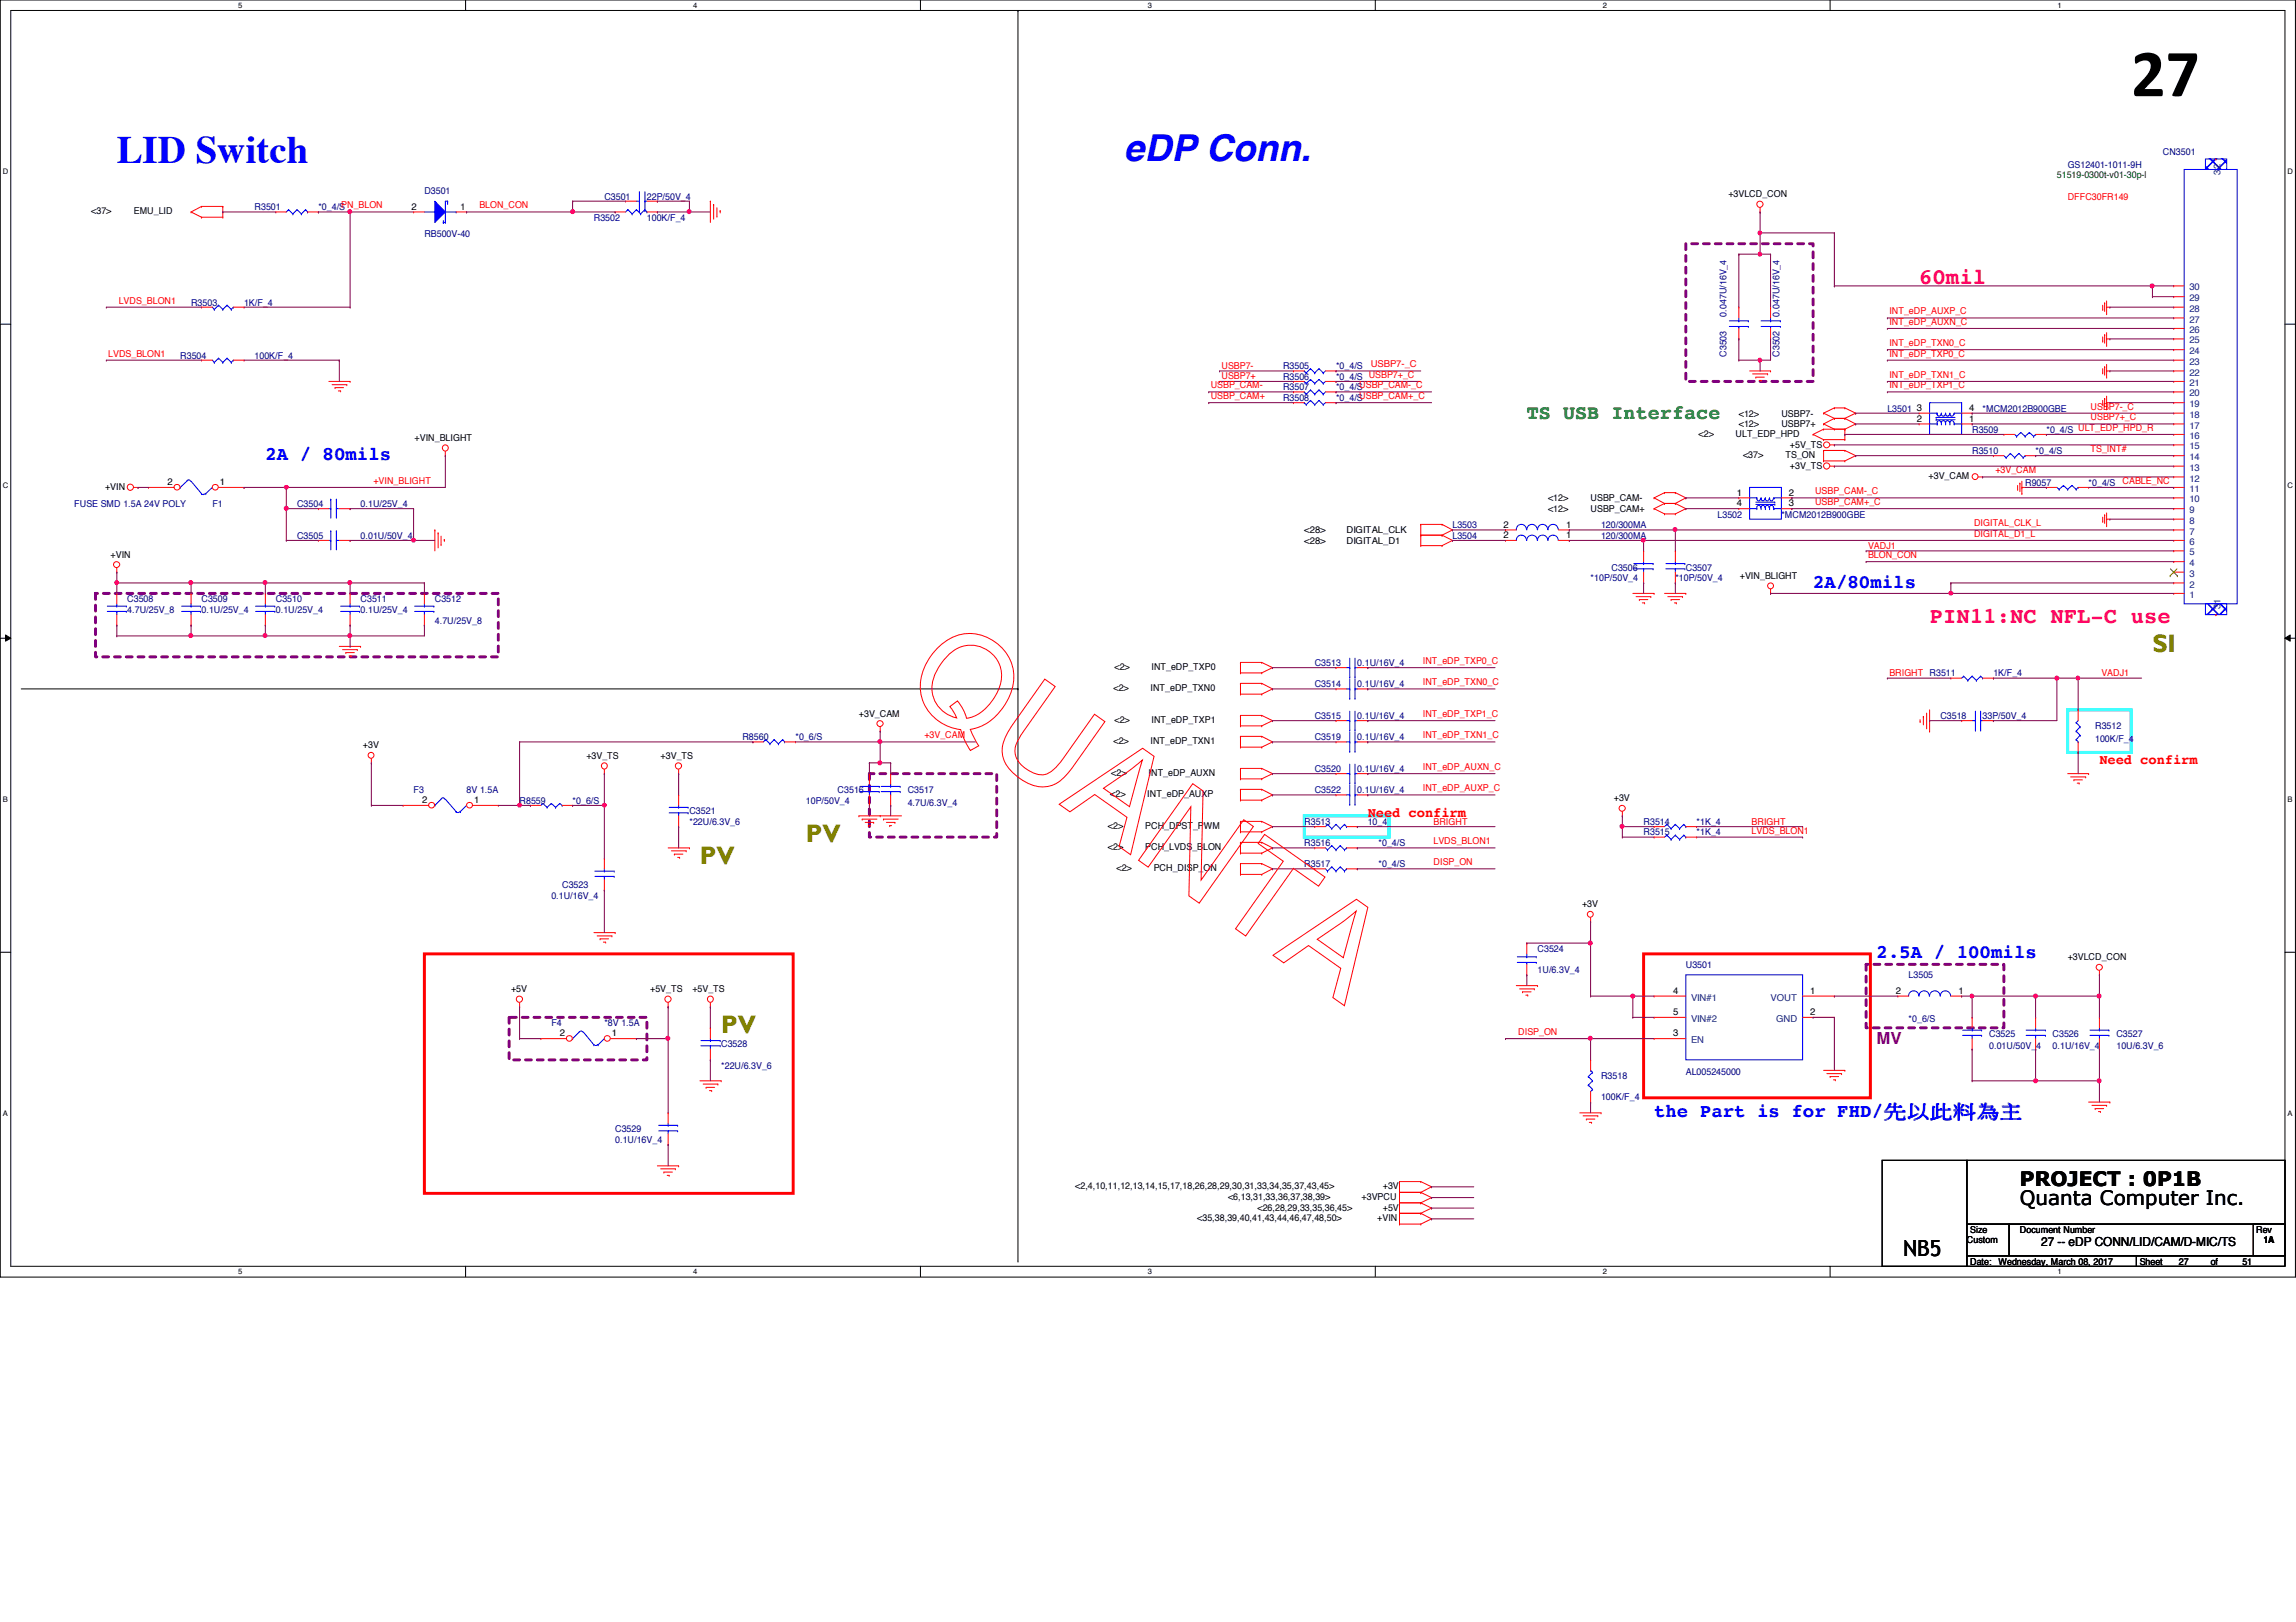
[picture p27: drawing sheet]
<svg xmlns="http://www.w3.org/2000/svg" width="297mm" height="210mm" viewBox="0 0 297 210" stroke-linecap="round" stroke-linejoin="round" font-family="sans-serif">
<defs><g id="words">
<text font-size="8.8" x="275.7" y="12.4">27</text>
<text font-size="5" fill="#00f" x="15.1" y="21">LID Switch</text>
<text font-size="4.8" fill="#00f" x="145.4" y="20.8">eDP Conn.</text>
<g font-size="3.3" fill="#808000">
<text x="278.5" y="84.3">SI</text>
<text x="90.5" y="111.8">PV</text>
<text x="104.3" y="109">PV</text>
<text x="93.3" y="133.7">PV</text>
</g>
<g font-size="2.9" fill="#ff0080">
<text x="248.3" y="36.7">60mil</text>
<text x="249.6" y="80.6">PIN11:NC NFL-C use</text>
</g>
<text font-size="2.9" x="246.2" y="162.6">NB5</text>
<text font-size="2.6" fill="#008000" x="197.5" y="54.2">TS USB Interface</text>
<g font-size="2.6">
<text x="261.3" y="155.9">Quanta Computer Inc.</text>
<text x="261.3" y="153.5">PROJECT : 0P1B</text>
</g>
<g font-size="2.5" fill="#00f">
<text x="34.3" y="59.6">2A / 80mils</text>
<text x="234.6" y="76">2A/80mils</text>
<text x="242.8" y="124">2.5A / 100mils</text>
<text x="214" y="144.6">the Part is for FHD/先先先先先先</text>
</g>
<text font-size="2.2" fill="#800080" x="242.8" y="135">MV</text>
<g font-size="1.8" fill="#f00">
<text x="271.6" y="98.9">Need confirm</text>
<text x="177" y="105.7">Need confirm</text>
</g>
<text font-size="1.6" x="264.1" y="161.2">27 -- eDP CONN/LID/CAM/D-MIC/TS</text>
<text font-size="1.2" fill="#004000" x="266.1" y="23.1">51519-0300t-v01-30p-l</text>
<g font-size="1.2" fill="#000080">
<text x="267.5" y="21.7">GS12401-1011-9H</text>
<text x="279.8" y="20.1">CN3501</text>
<text x="32.9" y="27.2">R3501</text>
<text x="41.2" y="27.2">*0_4/SPN_BLON</text>
<text x="54.9" y="25.1">D3501</text>
<text x="76.8" y="28.6">R3502</text>
<text x="78.2" y="25.8">C3501</text>
<text x="83.7" y="25.8">22P/50V_4</text>
<text x="83.7" y="28.6">100K/F_4</text>
<text x="54.9" y="30.7">RB500V-40</text>
<text x="24.7" y="39.5">R3503</text>
<text x="31.6" y="39.5">1K/F_4</text>
<text x="223.3" y="41" transform="rotate(-90 223.3 41)">0.047U/16V_4</text>
<text x="230.2" y="41" transform="rotate(-90 230.2 41)">0.047U/16V_4</text>
<text x="23.3" y="46.4">R3504</text>
<text x="32.9" y="46.4">100K/F_4</text>
<text x="166" y="47.8">R3505</text>
<text x="172.8" y="47.8">*0_4/S</text>
<text x="223.3" y="46.2" transform="rotate(-90 223.3 46.2)">C3503</text>
<text x="230.2" y="46.2" transform="rotate(-90 230.2 46.2)">C3502</text>
<text x="166" y="50.5">R3507</text>
<text x="166" y="49.1">R3506</text>
<text x="166" y="51.9">R3508</text>
<text x="172.8" y="50.5">*0_4/SUSBP_CAM-_C</text>
<text x="172.8" y="49.1">*0_4/S USBP7+_C</text>
<text x="172.8" y="51.9">*0_4/SUSBP_CAM+_C</text>
<text x="244.2" y="53.3">L3501</text>
<text x="256.5" y="53.3">*MCM2012B900GBE</text>
<text x="255.1" y="58.7">R3510</text>
<text x="255.1" y="56">R3509</text>
<text x="263.4" y="58.7">*0_4/S</text>
<text x="264.7" y="56">*0_4/S ULT_EDP_HPD_R</text>
<text x="9.6" y="65.6">FUSE SMD 1.5A 24V POLY</text>
<text x="27.5" y="65.6">F1</text>
<text x="38.4" y="65.6">C3504</text>
<text x="46.6" y="65.6">0.1U/25V_4</text>
<text x="262" y="62.9">R9057</text>
<text x="270.2" y="62.9">*0_4/S</text>
<text x="38.4" y="69.7">C3505</text>
<text x="46.6" y="69.7">0.01U/50V_4</text>
<text x="187.9" y="69.7">L3504</text>
<text x="187.9" y="68.3">L3503</text>
<text x="207.1" y="69.7">120/300MA</text>
<text x="207.1" y="68.3">120/300MA</text>
<text x="222.2" y="67">L3502</text>
<text x="230.5" y="67">*MCM2012B900GBE</text>
<text x="16.5" y="77.9">C3508</text>
<text x="26.1" y="77.9">C3509</text>
<text x="35.7" y="77.9">C3510</text>
<text x="46.6" y="77.9">C3511</text>
<text x="56.3" y="77.9">C3512</text>
<text x="205.8" y="75.2">*10P/50V_4</text>
<text x="208.5" y="73.8">C3506</text>
<text x="216.7" y="75.2">*10P/50V_4</text>
<text x="218.1" y="73.8">C3507</text>
<text x="16.5" y="79.3">4.7U/25V_8</text>
<text x="26.1" y="79.3">0.1U/25V_4</text>
<text x="35.7" y="79.3">0.1U/25V_4</text>
<text x="46.6" y="79.3">0.1U/25V_4</text>
<text x="56.3" y="80.7">4.7U/25V_8</text>
<text x="170.1" y="88.9">C3514</text>
<text x="170.1" y="86.1">C3513</text>
<text x="175.6" y="88.9">0.1U/16V_4</text>
<text x="175.6" y="86.1">0.1U/16V_4</text>
<text x="257.9" y="87.5">1K/F_4</text>
<text x="96.1" y="95.8">R8560</text>
<text x="102.9" y="95.8">*0_6/S</text>
<text x="170.1" y="95.8">C3519</text>
<text x="170.1" y="93">C3515</text>
<text x="175.6" y="95.8">0.1U/16V_4</text>
<text x="175.6" y="93">0.1U/16V_4</text>
<text x="251" y="93">C3518</text>
<text x="256.5" y="93">33P/50V_4</text>
<text x="271.1" y="94.4">R3512</text>
<text x="170.1" y="99.9">C3520</text>
<text x="175.6" y="99.9">0.1U/16V_4</text>
<text x="271.1" y="96.1">100K/F_4</text>
<text x="53.5" y="102.6">F3</text>
<text x="60.4" y="102.6">8V 1.5A</text>
<text x="67.2" y="104">R8559</text>
<text x="74.1" y="104">*0_6/S</text>
<text x="89.2" y="105.4">C3521</text>
<text x="89.2" y="106.7">*22U/6.3V_6</text>
<text x="104.3" y="104">10P/50V_4</text>
<text x="108.4" y="102.6">C3516</text>
<text x="117.4" y="102.6">C3517</text>
<text x="117.4" y="104.3">4.7U/6.3V_4</text>
<text x="168.7" y="106.7">R3513</text>
<text x="170.1" y="102.6">C3522</text>
<text x="175.6" y="102.6">0.1U/16V_4</text>
<text x="177" y="106.7">10_4</text>
<text x="212.6" y="106.7">R3514</text>
<text x="219.5" y="106.7">*1K_4</text>
<text x="168.7" y="112.2">R3517</text>
<text x="168.7" y="109.5">R3516</text>
<text x="178.3" y="112.2">*0_4/S</text>
<text x="178.3" y="109.5">*0_4/S</text>
<text x="212.6" y="108.1">R3515</text>
<text x="219.5" y="108.1">*1K_4</text>
<text x="71.3" y="116.3">0.1U/16V_4</text>
<text x="72.7" y="115">C3523</text>
<text x="198.9" y="123.2">C3524</text>
<text x="198.9" y="125.9">1U/6.3V_4</text>
<text x="218.1" y="125.3">U3501</text>
<text x="246.9" y="126.6">L3505</text>
<text x="71.3" y="132.8">F4</text>
<text x="78.2" y="132.8">*8V 1.5A</text>
<text x="93.3" y="135.6">C3528</text>
<text x="246.9" y="132.2">*0_6/S</text>
<text x="257.3" y="134.2">C3525</text>
<text x="257.3" y="135.8">0.01U/50V_4</text>
<text x="265.6" y="134.2">C3526</text>
<text x="265.6" y="135.8">0.1U/16V_4</text>
<text x="273.8" y="134.2">C3527</text>
<text x="273.8" y="135.8">10U/6.3V_6</text>
<text x="93.3" y="138.3">*22U/6.3V_6</text>
<text x="207.1" y="139.7">R3518</text>
<text x="207.1" y="142.4">100K/F_4</text>
<text x="218.1" y="139.1">AL005245000</text>
<text x="79.6" y="146.5">C3529</text>
<text x="79.6" y="147.9">0.1U/16V_4</text>
</g>
<g font-size="1.2" fill="#004080">
<text x="287.3" y="22.6" transform="rotate(-90 287.3 22.6)">32</text>
<text x="283.2" y="41.7">27</text>
<text x="283.2" y="39">29</text>
<text x="283.2" y="40.3">28</text>
<text x="283.2" y="37.6">30</text>
<text x="283.2" y="47.2">23</text>
<text x="283.2" y="44.4">25</text>
<text x="283.2" y="45.8">24</text>
<text x="283.2" y="43.1">26</text>
<text x="283.2" y="52.7">19</text>
<text x="283.2" y="50">21</text>
<text x="283.2" y="51.3">20</text>
<text x="283.2" y="48.6">22</text>
<text x="283.2" y="58.2">15</text>
<text x="283.2" y="55.5">17</text>
<text x="283.2" y="59.6">14</text>
<text x="283.2" y="56.8">16</text>
<text x="283.2" y="54.1">18</text>
<text x="283.2" y="63.7">11</text>
<text x="283.2" y="60.9">13</text>
<text x="283.2" y="65">10</text>
<text x="283.2" y="62.3">12</text>
<text x="283.2" y="71.9">5</text>
<text x="283.2" y="69.2">7</text>
<text x="283.2" y="66.4">9</text>
<text x="283.2" y="70.5">6</text>
<text x="283.2" y="67.8">8</text>
<text x="283.2" y="77.4">1</text>
<text x="283.2" y="74.6">3</text>
<text x="283.2" y="76">2</text>
<text x="283.2" y="73.3">4</text>
<text x="287.3" y="78.9" transform="rotate(-90 287.3 78.9)">31</text>
<text x="218.8" y="129.5">VIN#1</text>
<text x="229.1" y="129.5">VOUT</text>
<text x="218.8" y="135">EN</text>
<text x="218.8" y="132.2">VIN#2</text>
<text x="229.8" y="132.2">GND</text>
</g>
<g font-size="1.2">
<text x="11.8" y="27.7">&lt;37&gt;</text>
<text x="17.3" y="27.7">EMU_LID</text>
<text x="53.3" y="27.1">2</text>
<text x="59.6" y="27.2">1</text>
<text x="223.6" y="25.5">+3VLCD_CON</text>
<text x="225" y="53.9">&lt;12&gt;</text>
<text x="230.5" y="53.9">USBP7-</text>
<text x="248" y="53.2">3</text>
<text x="254.8" y="53.2">4</text>
<text x="53.6" y="57.1">+VIN_BLIGHT</text>
<text x="219.7" y="56.6">&lt;2&gt;</text>
<text x="224.5" y="56.6">ULT_EDP_HPD</text>
<text x="225" y="55.3">&lt;12&gt;</text>
<text x="225.5" y="59.3">&lt;37&gt;</text>
<text x="230.5" y="55.3">USBP7+</text>
<text x="231" y="59.3">TS_ON</text>
<text x="231.6" y="57.9">+5V_TS</text>
<text x="248" y="54.6">2</text>
<text x="254.8" y="54.6">1</text>
<text x="13.6" y="63.4">+VIN</text>
<text x="21.7" y="62.8">2</text>
<text x="28.4" y="62.8">1</text>
<text x="200.3" y="64.9">&lt;12&gt;</text>
<text x="205.8" y="64.9">USBP_CAM-</text>
<text x="224.7" y="64.1">1</text>
<text x="224.7" y="65.5">4</text>
<text x="231.4" y="65.5">3</text>
<text x="231.4" y="64.1">2</text>
<text x="231.6" y="60.7">+3V_TS</text>
<text x="249.5" y="62">+3V_CAM</text>
<text x="168.7" y="69">&lt;28&gt;</text>
<text x="168.7" y="70.4">&lt;28&gt;</text>
<text x="174.2" y="69">DIGITAL_CLK</text>
<text x="174.2" y="70.4">DIGITAL_D1</text>
<text x="194.5" y="69.6">2</text>
<text x="194.5" y="68.3">2</text>
<text x="200.3" y="66.3">&lt;12&gt;</text>
<text x="202.6" y="69.6">1</text>
<text x="202.6" y="68.3">1</text>
<text x="205.8" y="66.3">USBP_CAM+</text>
<text x="14.3" y="72.2">+VIN</text>
<text x="225.1" y="74.9">+VIN_BLIGHT</text>
<text x="144.1" y="89.5">&lt;2&gt;</text>
<text x="144.2" y="86.7">&lt;2&gt;</text>
<text x="148.8" y="89.5">INT_eDP_TXN0</text>
<text x="149" y="86.7">INT_eDP_TXP0</text>
<text x="111.1" y="92.8">+3V_CAM</text>
<text x="144.2" y="93.6">&lt;2&gt;</text>
<text x="149" y="93.6">INT_eDP_TXP1</text>
<text x="46.9" y="96.9">+3V</text>
<text x="75.9" y="98.3">+3V_TS</text>
<text x="85.5" y="98.3">+3V_TS</text>
<text x="143.8" y="100.4">&lt;2&gt;</text>
<text x="144.1" y="96.3">&lt;2&gt;</text>
<text x="148.6" y="100.4">INT_eDP_AUXN</text>
<text x="148.8" y="96.3">INT_eDP_TXN1</text>
<text x="54.6" y="103.9">2</text>
<text x="61.3" y="103.9">1</text>
<text x="143.3" y="107.3">&lt;2&gt;</text>
<text x="143.6" y="103.2">&lt;2&gt;</text>
<text x="148.2" y="107.3">PCH_DPST_PWM</text>
<text x="148.4" y="103.2">INT_eDP_AUXP</text>
<text x="208.8" y="103.7">+3V</text>
<text x="143.3" y="110">&lt;2&gt;</text>
<text x="144.4" y="112.8">&lt;2&gt;</text>
<text x="148.2" y="110">PCH_LVDS_BLON</text>
<text x="149.3" y="112.8">PCH_DISP_ON</text>
<text x="204.7" y="117.4">+3V</text>
<text x="267.5" y="124.3">+3VLCD_CON</text>
<text x="66.1" y="128.4">+5V</text>
<text x="84.1" y="128.4">+5V_TS</text>
<text x="89.6" y="128.4">+5V_TS</text>
<text x="216.4" y="131.4">5</text>
<text x="216.4" y="128.6">4</text>
<text x="234.2" y="128.6">1</text>
<text x="234.2" y="131.4">2</text>
<text x="245.3" y="128.6">2</text>
<text x="253.4" y="128.6">1</text>
<text x="72.4" y="134.1">2</text>
<text x="79.2" y="134.1">1</text>
<text x="216.4" y="134.1">3</text>
<text x="139.1" y="153.9">&lt;2,4,10,11,12,13,14,15,17,18,26,28,29,30,31,33,34,35,37,43,45&gt;</text>
<text x="158.9" y="155.3">&lt;6,13,31,33,36,37,38,39&gt;</text>
<text x="176.1" y="155.3">+3VPCU</text>
<text x="178.9" y="153.9">+3V</text>
<text x="154.9" y="158">&lt;35,38,39,40,41,43,44,46,47,48,50&gt;</text>
<text x="162.7" y="156.7">&lt;26,28,29,33,35,36,45&gt;</text>
<text x="178.2" y="158">+VIN</text>
<text x="178.9" y="156.7">+5V</text>
<text x="254.5" y="160.9">Custom</text>
<text x="254.9" y="159.6">Size</text>
<text x="261.3" y="159.6">Document Number</text>
<text x="291.9" y="159.6">Rev</text>
<text x="292.9" y="160.9">1A</text>
<text x="254.9" y="163.7">Date:</text>
<text x="258.6" y="163.7">Wednesday, March 08, 2017</text>
<text x="276.8" y="163.7">Sheet</text>
<text x="281.9" y="163.7">27</text>
<text x="286" y="163.7">of</text>
<text x="290.1" y="163.7">51</text>
</g>
<g font-size="1.2" fill="#f00">
<text x="62" y="27">BLON_CON</text>
<text x="267.5" y="25.8">DFFC30FR149</text>
<text x="15.4" y="39.3">LVDS_BLON1</text>
<text x="244.4" y="40.7">INT_eDP_AUXP_C</text>
<text x="14" y="46.1">LVDS_BLON1</text>
<text x="158" y="47.8">USBP7-</text>
<text x="177.3" y="47.5">USBP7-_C</text>
<text x="244.4" y="42">INT_eDP_AUXN_C</text>
<text x="244.4" y="44.8">INT_eDP_TXN0_C</text>
<text x="244.4" y="46.1">INT_eDP_TXP0_C</text>
<text x="156.6" y="50.2">USBP_CAM-</text>
<text x="156.6" y="51.6">USBP_CAM+</text>
<text x="158" y="49.1">USBP7+</text>
<text x="244.4" y="50.2">INT_eDP_TXP1_C</text>
<text x="244.4" y="48.9">INT_eDP_TXN1_C</text>
<text x="270.5" y="53">USBP7-_C</text>
<text x="270.5" y="58.5">TS_INT#</text>
<text x="270.5" y="54.4">USBP7+_C</text>
<text x="48.3" y="62.6">+VIN_BLIGHT</text>
<text x="234.8" y="64">USBP_CAM-_C</text>
<text x="234.8" y="65.4">USBP_CAM+_C</text>
<text x="258.1" y="61.3">+3V_CAM</text>
<text x="274.6" y="62.6">CABLE_NC</text>
<text x="241.7" y="71">VADJ1</text>
<text x="255.4" y="69.5">DIGITAL_D1_L</text>
<text x="255.4" y="68.1">DIGITAL_CLK_L</text>
<text x="241.7" y="72.2">BLON_CON</text>
<text x="184.1" y="88.7">INT_eDP_TXN0_C</text>
<text x="184.1" y="85.9">INT_eDP_TXP0_C</text>
<text x="244.4" y="87.5">BRIGHT R3511</text>
<text x="271.9" y="87.5">VADJ1</text>
<text x="119.6" y="95.5">+3V_CAM</text>
<text x="184.1" y="92.8">INT_eDP_TXP1_C</text>
<text x="184.1" y="95.5">INT_eDP_TXN1_C</text>
<text x="184.1" y="99.7">INT_eDP_AUXN_C</text>
<text x="184.1" y="102.4">INT_eDP_AUXP_C</text>
<text x="185.5" y="106.7">BRIGHT</text>
<text x="226.6" y="106.7">BRIGHT</text>
<text x="226.6" y="107.9">LVDS_BLON1</text>
<text x="185.5" y="112">DISP_ON</text>
<text x="185.5" y="109.3">LVDS_BLON1</text>
<text x="196.4" y="133.9">DISP_ON</text>
</g>
<g font-size="1">
<text x="30.8" y="1">5</text>
<text x="89.7" y="1">4</text>
<text x="148.5" y="1">3</text>
<text x="207.3" y="1">2</text>
<text x="266.2" y="1">1</text>
<text x=".4" y="22.5">D</text>
<text x="295.9" y="22.5">D</text>
<text x=".4" y="63.1">C</text>
<text x="295.9" y="63.1">C</text>
<text x=".4" y="103.8">B</text>
<text x="295.9" y="103.8">B</text>
<text x=".4" y="144.4">A</text>
<text x="295.9" y="144.4">A</text>
<text x="30.8" y="164.9">5</text>
<text x="89.7" y="164.9">4</text>
<text x="148.5" y="164.9">3</text>
<text x="207.3" y="164.9">2</text>
<text x="266.2" y="164.9">1</text>
</g>
</g></defs>
<path d="M0 0h297v165.3h-297zM1.4 1.4h294.2v162.5h-294.2z" fill="none" stroke="#000" stroke-width=".13"/>
<g fill="#fff">
<path d="M30.8 .1h.6v1.1h-.6z"/>
<path d="M30.8 164h.6v1.1h-.6z"/>
</g>
<path d="M60.2 0v1.4M60.2 163.9v1.3" fill="none" stroke="#000" stroke-width=".13"/>
<g fill="#fff">
<path d="M89.7 .1h.5v1.1h-.5z"/>
<path d="M89.7 164h.5v1.1h-.5z"/>
</g>
<path d="M119.1 0v1.4M119.1 163.9v1.3" fill="none" stroke="#000" stroke-width=".13"/>
<g fill="#fff">
<path d="M148.5 .1h.6v1.1h-.6z"/>
<path d="M148.5 164h.6v1.1h-.6z"/>
</g>
<path d="M177.9 0v1.4M177.9 163.9v1.3" fill="none" stroke="#000" stroke-width=".13"/>
<g fill="#fff">
<path d="M207.3 .1h.6v1.1h-.6z"/>
<path d="M207.3 164h.6v1.1h-.6z"/>
</g>
<path d="M236.8 0v1.4M236.8 163.9v1.3" fill="none" stroke="#000" stroke-width=".13"/>
<g fill="#fff">
<path d="M266.2 .1h.5v1.1h-.5z"/>
<path d="M266.2 164h.5v1.1h-.5z"/>
<path d="M.4 21.6h.7v1.1h-.7z"/>
<path d="M295.9 21.6h.8v1.1h-.8z"/>
<path d="M.4 62.2h.7v1.1h-.7z"/>
<path d="M295.9 62.2h.8v1.1h-.8z"/>
</g>
<path d="M0 42h1.4M295.6 42h1.4" fill="none" stroke="#000" stroke-width=".13"/>
<g fill="#fff">
<path d="M.4 102.9h.6v1.1h-.6z"/>
<path d="M295.9 102.9h.7v1.1h-.7z"/>
</g>
<path d="M0 82.6h1.4M.7 82.2l.7 .4-.7 .4zM295.6 82.6l.7-.4v.8zM295.6 82.6h1.4" fill="none" stroke="#000" stroke-width=".13"/>
<path d="M.7 82.2l.7 .4-.7 .4zM295.6 82.6l.7-.4v.8z" fill="#000"/>
<g fill="#fff">
<path d="M.4 143.5h.6v1.1h-.6z"/>
<path d="M295.9 143.5h.7v1.1h-.7z"/>
</g>
<g fill="none" stroke="#000" stroke-width=".13">
<path d="M131.7 1.4h.1M131.7 1.4v161.8M2.7 89.2h129M131.7 89.2h.1M0 123.2h1.4M295.6 123.2h1.4M243.5 150.2h11v13.7h-11zM254.5 150.2h41.1v8.2h-41.1zM254.5 158.4h5.4v4.1h-5.4zM259.9 158.4h35.7v4.1h-35.7zM291.5 158.4h4.1v4.1h-4.1zM131.7 163.2h.1"/>
<path d="M254.5 162.5h21.9v1.4h-21.9zM276.4 162.5h19.2v1.4h-19.2z"/>
</g>
<path d="M54.9 123.4h47.7v31h-47.7zM212.6 123.4h29.4v18.7h-29.4z" fill="none" stroke="#f00" stroke-width=".38"/>
<path d="M267.5 91.9h8.2v5.5h-8.2zM168.7 105.6h11v2.7h-11z" fill="none" stroke="#0ff" stroke-width=".38"/>
<path d="M218.1 31.5h16.5v17.9h-16.5zM12.4 76.8h52.1v8.2h-52.1zM112.5 100.1h16.4v8.2h-16.4zM65.9 131.7h17.8v5.5h-17.8zM241.4 124.8h17.8v8.2h-17.8z" fill="none" stroke="#800080" stroke-width=".38" stroke-dasharray=".8 .8"/>
<g fill="none" stroke="#f00" stroke-width=".13">
<path d="M24.7 27.4h.1M24.7 27.4l1.4 .7M26.1 28.1h.1M26.1 26.7h.1M26.1 28.1h2.7M26.1 26.7h2.7M26.1 26.7l-1.4 .7M28.8 28.1h.1M28.8 26.7h.1M28.8 26.7v1.4M35.7 27.4h.1M35.7 27.4h1.3"/>
<path d="M39.8 27.4h1.4M41.2 27.4h.1M91.9 26h.1M91.9 26v2.8M92.3 26.5h.1M92.3 26.5v1.9M92.7 28h.1M92.7 26.9v1.1M93.2 27.3h.1M93.2 27.3v.3M227.7 27.4h.1M227.7 26.9v.5"/>
<path d="M272 39.5v.5M272.3 39.2h.1M272.3 39.2v1.1M272.5 39.8h.1M272.5 38.9v1.7M272.5 39.8h.5M26.1 46.6h.1M26.1 46.6h1.4M30.2 46.6h1.4M31.6 46.6h.1M42.5 49.4h2.8M43 49.8h1.9"/>
<path d="M43.3 50.2h.1M43.3 50.2h1.1M43.8 50.6h.3M44.1 50.6h.1M44.9 49.8h.1M45.3 49.4h.1M57.6 59h.1M57.6 58.4v.6M167.3 50.7h.1M167.3 50.7h1.4M171.5 50.7h1.3M172.8 50.7h.1"/>
<path d="M226.4 48h2.7M226.7 48.4h2M227.2 48.8h.1M227.2 48.8h1.1M227.6 49.2h.2M227.8 49.2h.1M228.7 48.4h.1M229.1 48h.1M234.6 56.2h.1M234.6 56.2l1.3 .7M235.9 59.6h.1M235.9 58.3h.1"/>
<path d="M235.9 55.5h.1M235.9 56.9h.1M235.9 53.5h.1M235.9 54.9h.1M235.9 58.3h2.8M235.9 59.6h2.8M235.9 58.3v1.3M235.9 55.5l-1.3 .7M235.9 55.5h2.8M235.9 56.9h2.8M235.9 53.5l1.4 .6M235.9 54.9l1.4 .6"/>
<path d="M236.8 57.6h.5M237.3 54.1h.1M237.3 52.8h.1M237.3 55.5h.1M237.3 57.6h.1M237.3 54.1h1.4M237.3 52.8h1.4M237.3 52.8l-1.4 .7M237.3 54.1l-1.4 .8M238.7 58.3h.1M238.7 59.6h.1M238.7 55.5h.1"/>
<path d="M238.7 56.9h.1M238.7 54.1h.1M238.7 52.8h.1M238.7 58.3l1.4 .7M238.7 55.5v1.4M238.7 52.8l1.4 .7M238.7 54.1l1.4 .8M240.1 59h.1M240.1 53.5h.1M240.1 54.9h.1M240.1 59l-1.4 .6M240.1 53.5l-1.4 .6"/>
<path d="M240.1 54.9l-1.4 .6M272 48.3h.1M272 40h.1M272 52.4h.1M272 44.2h.1M272 43.6v.6M272 47.7v.6M272 51.8v.6M272.3 47.5h.1M272.3 51.6h.1M272.3 43.3h.1M272.3 43.3v1.1"/>
<path d="M272.3 47.5v1.1M272.3 51.6v1.1M272.5 48h.1M272.5 48.8h.1M272.5 40.6h.1M272.5 52.1h.1M272.5 52.9h.1M272.5 43.9h.1M272.5 44.7h.1M272.5 48h.5M272.5 43.1v1.6M272.5 47.2v1.6"/>
<path d="M272.5 51.3v1.6M272.5 52.1h.5M272.5 43.9h.5M15.1 74h.1M15.1 73.5v.5M17.3 63.1h.6M17.9 63.1h.1M24.7 76.8h.1M24.7 76.8v1.3M24.7 79.5v1.4M41.2 69.9h.1M41.2 69.9h1.3"/>
<path d="M43.9 69.9h1.4M45.3 69.9h.1M45.3 76.8h.1M45.3 76.8v1.3M45.3 79.5v1.4M56.3 68.6h.1M56.3 68.6v2.7M56.7 69h.1M56.7 69v1.9M57.1 70.5h.1M57.1 69.4v1.1M57.5 69.8h.1"/>
<path d="M57.5 69.8v.3M183.8 69.3h.1M183.8 67.9h.1M183.8 70.6h.1M183.8 69.3h2.8M183.8 67.9v2.7M183.8 67.9h2.8M183.8 70.6h2.8M186.6 69.3h.1M186.6 67.9h.1M186.6 70.6h.1M186.6 67.9l1.3 .7"/>
<path d="M186.6 69.3l1.3 .6M187.9 68.6h.1M187.9 69.9h.1M187.9 68.6l-1.3 .7M187.9 69.9l-1.3 .7M194.8 69.9h.1M194.8 69.9h1.4M201.6 69.9h1.4M203 69.9h.1M211.2 76.8h2.8M211.7 77.2h1.9M212.1 77.6h.1"/>
<path d="M212.1 77.6h1.1M212.5 78h.3M212.6 71.3h.1M212.6 75.4h.1M212.6 71.3v1.4M212.6 74v1.4M212.8 78h.1M213.6 77.2h.1M214 64.4h.1M214 65.8h.1M214 76.8h.1M214 64.4l1.3 .8"/>
<path d="M214 65.8l1.3 .7M215.3 65.2h.1M215.3 63.8h.1M215.3 66.5h.1M215.3 65.2h1.4M215.3 63.8h1.4M215.3 63.8l-1.3 .6M215.3 66.5h1.4M215.3 65.2l-1.3 .6M215.3 76.8h2.8M215.8 77.2h1.9M216.2 77.6h.1"/>
<path d="M216.2 77.6h1.1M216.6 78h.3M216.7 65.2h.1M216.7 63.8h.1M216.7 66.5h.1M216.7 63.8l1.4 .6M216.7 65.2l1.4 .6M216.9 78h.1M217.7 77.2h.1M218.1 64.4h.1M218.1 65.8h.1M218.1 76.8h.1"/>
<path d="M218.1 64.4l-1.4 .8M218.1 65.8l-1.4 .7M225 64.4h.1M225 65.8h.1M225 64.4h1.4M225 65.8h1.4M229.1 76.8h.1M229.1 76.2v.6M230.5 64.4h1.3M230.5 65.8h1.3M231.8 65.8h.1M231.8 64.4h.1"/>
<path d="M236.8 60.3h.5M237.3 60.3h.1M255.9 61.7h.6M256.5 61.7h.1M261 63.3h.1M261 62.8v.5M261.3 62.5h.1M261.3 62.5v1.1M261.6 63.1h.1M261.6 63.9h.1M261.6 63.1h.4M261.6 62.3v1.6"/>
<path d="M272 67.5h.1M272 66.9v.6M272.3 66.6h.1M272.3 66.6v1.1M272.5 67.2h.1M272.5 68h.1M272.5 66.4v1.6M272.5 67.2h.5M24.7 80.9h.1M43.9 83.7h2.7M44.3 84.1h1.9M44.7 84.5h.1"/>
<path d="M44.7 84.5h1.1M45.2 84.9h.2M45.3 80.9h.1M45.4 84.9h.1M46.2 84.1h.1M46.6 83.7h.1M48 98.7h.1M48 98.2v.5M78.2 99.6v.5M87.8 99.6v.5M113.9 94.6h.1M113.9 94.1v.5"/>
<path d="M160.5 99.4h.1M160.5 87.1h.1M160.5 85.7h.1M160.5 89.8h.1M160.5 88.4h.1M160.5 93.9h.1M160.5 92.6h.1M160.5 96.7h.1M160.5 95.3h.1M160.5 85.7v1.4M160.5 88.4v1.4M160.5 92.6v1.3"/>
<path d="M160.5 95.3v1.4M160.5 99.4v1.4M160.5 99.4h2.7M160.5 85.7h2.7M160.5 87.1h2.7M160.5 88.4h2.7M160.5 89.8h2.7M160.5 92.6h2.7M160.5 93.9h2.7M160.5 95.3h2.7M160.5 96.7h2.7M163.2 99.4h.1"/>
<path d="M163.2 85.7h.1M163.2 87.1h.1M163.2 88.4h.1M163.2 89.8h.1M163.2 92.6h.1M163.2 93.9h.1M163.2 95.3h.1M163.2 96.7h.1M163.2 99.4l1.4 .7M163.2 85.7l1.4 .7M163.2 88.4l1.4 .8M163.2 92.6l1.4 .7"/>
<path d="M163.2 95.3l1.4 .7M164.6 86.4h.1M164.6 89.2h.1M164.6 93.3h.1M164.6 96h.1M164.6 86.4l-1.4 .7M164.6 89.2l-1.4 .6M164.6 93.3l-1.4 .6M164.6 96l-1.4 .7M248.4 93.4h.1M248.4 93.1v.3M248.8 92.7h.1"/>
<path d="M248.8 92.7v1.1M249.3 94.2h.1M249.3 92.3v1.9M249.6 94.6h.1M249.6 91.9v2.7M268.9 91.9h.1M268.9 97.4h.1M268.9 91.9v1.4M268.9 96v1.4M78.2 100.1h.1M86.4 109.7h2.8M86.9 110.1h1.9"/>
<path d="M87.2 110.5h.1M87.2 110.5h1.1M87.7 111h.2M87.8 100.1h.1M87.9 111h.1M88.8 110.1h.1M89.2 109.7h.1M111.1 105.6h.1M111.1 105.6h5.5M111.5 106h.1M111.5 106h1.9M111.9 106.4h1.1"/>
<path d="M112.3 106.8h.1M112.3 106.8h.3M113 106.4h.1M113.9 105.6h.1M114.3 106h.1M114.3 106h1.9M114.7 106.4h1.1M115.1 106.8h.1M115.1 106.8h.3M115.2 100.1h.1M115.2 104.2h.1M115.2 100.1v1.4"/>
<path d="M115.2 102.9v1.3M115.8 106.4h.1M160.5 111.8h.1M160.5 113.2h.1M160.5 109h.1M160.5 110.4h.1M160.5 107.7h.1M160.5 106.3h.1M160.5 100.8h.1M160.5 103.5h.1M160.5 102.2h.1M160.5 113.2h2.7"/>
<path d="M160.5 111.8h2.7M160.5 102.2v1.3M160.5 106.3v1.4M160.5 109v1.4M160.5 111.8v1.4M160.5 110.4h2.7M160.5 109h2.7M160.5 106.3h2.7M160.5 107.7h2.7M160.5 100.8h2.7M160.5 102.2h2.7M160.5 103.5h2.7"/>
<path d="M163.2 113.2h.1M163.2 111.8h.1M163.2 110.4h.1M163.2 109h.1M163.2 106.3h.1M163.2 107.7h.1M163.2 100.8h.1M163.2 102.2h.1M163.2 103.5h.1M163.2 111.8l1.4 .6M163.2 109l1.4 .7M163.2 106.3l1.4 .7"/>
<path d="M163.2 102.2l1.4 .7M164.6 112.4h.1M164.6 109.7h.1M164.6 107h.1M164.6 100.1h.1M164.6 102.9h.1M164.6 112.4l-1.4 .8M164.6 109.7l-1.4 .7M164.6 107l-1.4 .7M164.6 100.1l-1.4 .7M164.6 102.9l-1.4 .6M170.1 107h.1"/>
<path d="M170.1 107h1.4M174.2 107h1.4M175.6 107h.1M205.8 119.3h.1M205.8 118.7v.6M209.9 105.6h.1M209.9 105v.6M267.5 100.1h2.7M267.9 100.5h1.9M268.3 100.9h.1M268.3 100.9h1.1M268.7 101.3h.3"/>
<path d="M269 101.3h.1M269.8 100.5h.1M270.2 100.1h.1M67.2 130.3h.1M67.2 129.8v.5M76.8 120.7h2.8M77.3 121.1h1.9M77.6 121.5h.1M77.6 121.5h1.1M78.1 121.9h.3M78.4 121.9h.1M79.2 121.1h.1"/>
<path d="M79.6 120.7h.1M86.4 130.3h.1M86.4 129.8v.5M90.5 139.9h2.8M91.9 130.3h.1M91.9 133h.1M91.9 137.2h.1M91.9 129.8v.5M91.9 133v1.4M91.9 135.8v1.4M93.3 139.9h.1M196.2 127.6h2.7"/>
<path d="M196.6 128h1.9M197 128.4h.1M197 128.4h1.1M197.4 128.8h.3M197.5 126.2h.1M197.5 122h.1M197.5 122v1.4M197.5 124.8v1.4M197.7 128.8h.1M198.5 128h.1M198.9 127.6h.1M214 134.4h.1"/>
<path d="M214 131.7h.1M214 128.9h.1M214 128.9h4.1M214 131.7h4.1M214 134.4h4.1M233.2 128.9h4.1M233.2 131.7h4.1M235.9 138.5h2.8M236.3 138.9h1.9M236.8 139.3h.1M236.8 139.3h1.1M237.2 139.7h.2"/>
<path d="M237.3 128.9h.1M237.3 131.7h.1M237.4 139.7h.1M238.2 138.9h.1M238.7 138.5h.1M271.6 126.2h.1M271.6 125.6v.6M85 150.9h2.8M85.5 151.3h1.9M85.9 151.7h.1M85.9 151.7h1.1M86.3 152.1h.3"/>
<path d="M86.6 152.1h.1M87.4 151.3h.1M87.8 150.9h.1M91 140.3h1.9M91.4 140.7h.1M91.4 140.7h1.1M91.8 141.1h.3M92.1 141.1h.1M92.9 140.3h.1M181.1 152.9h.1M181.1 154.3h.1M181.1 155.7h.1"/>
<path d="M181.1 157h.1M181.1 158.4h.1M181.1 152.9h2.7M181.1 152.9v5.5M181.1 154.3h2.7M181.1 155.7h2.7M181.1 157h2.7M181.1 158.4h2.7M183.8 152.9h.1M183.8 154.3h.1M183.8 155.7h.1M183.8 157h.1"/>
<path d="M183.8 158.4h.1M183.8 152.9l1.4 .7M183.8 155.7l1.4 .6M183.8 157l1.4 .7M183.8 154.3l1.4 .7M185.2 153.6h.1M185.2 156.3h.1M185.2 157.7h.1M185.2 155h.1M185.2 153.6l-1.4 .7M185.2 156.3l-1.4 .7M185.2 157.7l-1.4 .7"/>
<path d="M185.2 155l-1.4 .7M204.4 144h2.7M204.8 144.4h1.9M205.2 144.8h.1M205.2 144.8h1.1M205.6 145.2h.3M205.9 145.2h.1M206.7 144.4h.1M207.1 144h.1M270.2 142.6h2.8M270.6 143h1.9M271.1 143.5h.1"/>
<path d="M271.1 143.5h1.1M271.5 143.8h.2M271.7 143.8h.1M272.5 143h.1M273 142.6h.1"/>
<circle cx="227.7" cy="26.4" r=".4"/>
<circle cx="57.6" cy="58" r=".39"/>
<circle cx="236.3" cy="57.6" r=".39"/>
<circle cx="15.1" cy="73.1" r=".39"/>
<circle cx="16.9" cy="63.1" r=".4"/>
<circle cx="229.1" cy="75.8" r=".38"/>
<circle cx="236.3" cy="60.3" r=".4"/>
<circle cx="255.5" cy="61.7" r=".38"/>
<circle cx="48" cy="97.7" r=".38"/>
<circle cx="78.2" cy="99.1" r=".39"/>
<circle cx="87.8" cy="99.1" r=".4"/>
<circle cx="113.9" cy="93.6" r=".39"/>
<circle cx="205.7" cy="118.3" r=".38"/>
<circle cx="209.9" cy="104.6" r=".39"/>
<circle cx="67.2" cy="129.3" r=".4"/>
<circle cx="86.4" cy="129.3" r=".4"/>
<circle cx="91.9" cy="129.3" r=".39"/>
<circle cx="271.6" cy="125.2" r=".39"/>
</g>
<g fill="none" stroke="#00f" stroke-width=".13">
<path d="M37.3 27.1h.1M37.3 27.1l-.3 .3M37.3 27.1l.6 .6M37.9 27.7h.1M38.4 27.1h.1M38.4 27.1l-.5 .6M38.4 27.1l.6 .6M39 27.7h.1M39.5 27.1h.1M39.5 27.1l-.5 .6M39.5 27.1l.3 .3M39.8 27.4h.1"/>
<path d="M27.5 46.6l.2 .3M27.7 46.9h.1M28.3 46.4h.1M28.3 46.4l-.6 .5M28.3 46.4l.5 .5M28.8 46.9h.1M29.4 46.4h.1M29.4 46.4l-.6 .5M29.4 46.4l.5 .5M29.9 46.9h.1M30.2 46.6h.1M30.2 46.6l-.3 .3"/>
<path d="M168.7 50.7h.1M168.7 50.7l.3 .3M169 51h.1M169.5 50.5h.1M169.5 50.5l.6 .5M169.5 50.5l-.5 .5M170.1 51h.1M170.6 50.5h.1M170.6 50.5l.6 .5M170.6 50.5l-.5 .5M171.2 51h.1M171.5 50.7l-.3 .3"/>
<path d="M23.5 79.1h2.4M23.5 78.4h2.4M24.7 78.4h.1M24.7 79.1h.1M24.7 78.1v.3M24.7 79.1v.4M25.9 79.1h.1M25.9 78.4h.1M42.5 69.9h.3M42.8 69.9h.1M42.8 68.7h.1M42.8 68.7v2.5"/>
<path d="M43.5 68.7h.1M43.5 69.9h.1M43.5 69.9h.4M43.5 68.7v2.5M44.1 79.1h2.4M44.1 78.4h2.4M45.3 78.4h.1M45.3 79.1h.1M45.3 78.1v.3M45.3 79.1v.4M46.5 79.1h.1M46.5 78.4h.1"/>
<path d="M196.2 69.9a.66 .66 0 0 1 .6-.6 .66 .66 0 0 1 .7 .6M197.5 69.9a.68 .68 0 0 1 .7-.6 .68 .68 0 0 1 .7 .6M198.9 69.9a.66 .66 0 0 1 .7-.6 .66 .66 0 0 1 .6 .6M200.3 69.9a.66 .66 0 0 1 .6-.6 .66 .66 0 0 1 .7 .6M211.4 73.6h2.5M211.4 72.9h2.5M212.6 72.9h.1M212.6 73.6h.1M212.6 72.7v.2M212.6 73.6v.4M213.9 73.6h.1M213.9 72.9h.1"/>
<path d="M226.4 63.1h4.1v4.1h-4.1zM226.4 65.8h.1M226.4 64.4h.1M226.4 64.4h.9M226.4 65.8h.9M227.2 65h2.4M227.2 65.3h2.4M227.3 65.8h.1M227.3 64.4h.1M227.3 64.4l.1 .3 .1 .1 .2-.1v-.1M227.7 65.7h.1a.25 .25 0 0 0-.3-.3 .25 .25 0 0 0-.2 .3v.1M227.8 65.8h.1"/>
<path d="M227.8 64.4h.1M227.8 64.4l.1 .3 .2 .1 .1-.1 .1-.1M228.3 65.7a.25 .25 0 0 0-.2-.3 .25 .25 0 0 0-.3 .3v.1M228.4 65.8h.1M228.4 64.4h.1M228.4 64.4l.1 .3 .1 .1 .2-.1 .1-.1M228.9 65.7a.25 .25 0 0 0-.3-.3 .25 .25 0 0 0-.2 .3v.1M228.9 65.8h.1M228.9 64.4h.1M228.9 64.4l.1 .3 .2 .1 .1-.1 .1-.1M229.4 65.7a.25 .25 0 0 0-.2-.3 .25 .25 0 0 0-.3 .3v.1M229.5 65.8h.1"/>
<path d="M229.5 64.4h.1M229.5 64.4v.2M229.5 65.7v.1M229.5 64.4h1M229.5 65.8h1M229.6 65h.1M229.6 65.3h.1M268.6 93.5h.1M268.6 94.6h.1M268.6 95.7h.1M268.6 93.5l.5 .6M268.6 94.6l.5 .6"/>
<path d="M268.6 95.7l.3 .3M268.9 96h.1M268.9 93.3l-.3 .2M269.1 94.1h.1M269.1 95.2h.1M269.1 94.1l-.5 .5M269.1 95.2l-.5 .5M56.3 104.2h.1M57.5 103.4l-.1-.1h-.2l-.9 .9M57.6 103.4l1.4 1.6M59 105h.1M59.5 105a.33 .33 0 0 1-.5 0"/>
<path d="M59.6 105h.1M60.4 104.2l-.8 .8M114 102.4h2.5M114 101.8h2.5M115.2 101.8h.1M115.2 102.4h.1M115.2 101.5v.3M115.2 102.4v.5M116.5 102.4h.1M116.5 101.8h.1M171.7 106.7h.1M171.7 106.7l-.2 .3"/>
<path d="M171.7 106.7l.6 .5M172.3 107.2h.1M172.8 106.7h.1M172.8 106.7l-.5 .5M172.8 106.7l.6 .5M173.4 107.2h.1M173.9 106.7h.1M173.9 106.7l-.5 .5M173.9 106.7l.3 .3M174.2 107h.1M90.7 135.3h2.5M90.7 134.7h2.5"/>
<path d="M91.9 134.7h.1M91.9 135.3h.1M91.9 134.4v.3M91.9 135.3v.5M93.2 135.3h.1M93.2 134.7h.1M196.3 123.8h2.5M196.3 124.5h2.5M197.5 124.5h.1M197.5 123.8h.1M197.5 123.4v.4M197.5 124.5v.3"/>
<path d="M198.8 123.8h.1M198.8 124.5h.1M218.1 126.2h15.1v11h-15.1z"/>
</g>
<circle cx="60.8" cy="104.2" r=".37" fill="#fff"/>
<g fill="none" stroke="#f00" stroke-width=".13">
<path d="M61.2 104.2h3.3M64.5 104.2h.1"/>
<circle cx="60.8" cy="104.2" r=".37"/>
</g>
<circle cx="55.8" cy="104.2" r=".37" fill="#fff"/>
<g fill="none" stroke="#f00" stroke-width=".13">
<path d="M248.3 53.5h.1M248.3 54.9h.1M248.3 54.9h1.3M248.3 53.5h1.3M253.8 54.9h1.3M253.8 53.5h1.3M255.1 54.9h.1M255.1 53.5h.1M52.2 104.2h.1M52.2 104.2h3.3"/>
<circle cx="55.8" cy="104.2" r=".37"/>
</g>
<g fill="none" stroke="#00f" stroke-width=".13">
<path d="M249.6 52.1h4.2v4.1h-4.2zM249.6 54.9h1M249.6 53.5h1M250.5 54.3h.1M250.5 54h.1M250.5 54.3h2.4M250.5 54h2.4M250.6 53.5h.1M250.6 53.5a.29 .29 0 0 0 .3 .3h.1l.1-.2M250.6 54.9h.1M251.1 54.7a.25 .25 0 0 0-.2-.3 .25 .25 0 0 0-.3 .3v.2M251.2 53.5h.1"/>
<path d="M251.2 53.5a.29 .29 0 0 0 .2 .3h.2l.1-.2M251.2 54.9h.1M251.7 54.7a.25 .25 0 0 0-.3-.3 .25 .25 0 0 0-.2 .3v.2M251.7 53.5h.1M251.7 53.5a.29 .29 0 0 0 .3 .3h.1l.1-.2M251.7 54.9h.1M252.2 54.7a.25 .25 0 0 0-.2-.3 .25 .25 0 0 0-.3 .3v.2M252.3 53.5h.1M252.3 53.5a.29 .29 0 0 0 .2 .3h.2l.1-.2M252.3 54.9h.1M252.8 54.7a.25 .25 0 0 0-.3-.3 .25 .25 0 0 0-.2 .3v.2M252.8 53.5h.1"/>
<path d="M252.8 54.9h.1M252.8 53.5v.1M252.8 54.7v.2M252.8 54.9h1M252.8 53.5h1M253.8 53.5h.1M253.8 54.9h.1M74.1 134.4h.1M75.4 133.6a.28 .28 0 0 0-.5 0l-.8 .8M75.5 133.6l1.3 1.6M76.8 135.2h.1M76.8 135.2a.32 .32 0 0 0 .5 0"/>
<path d="M77.4 135.2h.1M78.2 134.4l-.8 .8"/>
</g>
<circle cx="78.6" cy="134.4" r=".37" fill="#fff"/>
<g fill="none" stroke="#f00" stroke-width=".13">
<path d="M79 134.4h3.3M82.3 134.4h.1"/>
<circle cx="78.6" cy="134.4" r=".37"/>
</g>
<circle cx="73.7" cy="134.4" r=".37" fill="#fff"/>
<g fill="none" stroke="#f00" stroke-width=".13">
<path d="M26.1 39.8h.1M26.1 39.8h1.4M30.2 39.8h1.4M31.6 39.8h.1M257.9 59h.1M257.9 59h1.3M262 59h1.4M263.4 59h.1M15.1 76.8h.1M15.1 76.8v1.3M15.1 79.5v1.4M34.3 76.8h.1"/>
<path d="M34.3 76.8v1.3M34.3 79.5v1.4M15.1 80.9h.1M34.3 80.9h.1M97.4 96h.1M97.4 96h1.4M101.5 96h1.4M102.9 96h.1M252.4 87.8h.1M252.4 87.8h1.4M256.5 87.8h1.4M257.9 87.8h.1"/>
<path d="M78.2 111.1h.1M78.2 115.2h.1M78.2 111.1v1.3M78.2 113.8v1.4M170.1 112.4h.1M170.1 112.4h1.4M172.8 100.1h.1M172.8 100.1h1.4M174.2 112.4h1.4M175.6 112.4h.1M175.6 100.1h1.3M176.9 100.1h.1"/>
<path d="M70 134.4h.1M70 134.4h3.3M263.4 131.7h.1M263.4 135.8h.1M263.4 131.7v1.3M263.4 134.4v1.4"/>
<circle cx="73.7" cy="134.4" r=".37"/>
</g>
<g fill="none" stroke="#00f" stroke-width=".13">
<path d="M27.5 39.8l.2 .2M28.3 39.5h.1M28.3 39.5l-.6 .5M28.3 39.5l.5 .5M29.4 39.5h.1M29.4 39.5l-.6 .5M29.4 39.5l.5 .5M30.2 39.8h.1M30.2 39.8l-.3 .2M27.7 40h.1M28.8 40h.1M29.9 40h.1"/>
<path d="M259.2 59l.3 .2M259.5 59.2h.1M260.1 58.7h.1M260.1 58.7l-.6 .5M260.1 58.7l.5 .5M260.6 59.2h.1M261.2 58.7h.1M261.2 58.7l-.6 .5M261.2 58.7l.5 .5M261.7 59.2h.1M262 59h.1M262 59l-.3 .2"/>
<path d="M13.9 79.1h2.4M13.9 78.4h2.4M15.1 78.4h.1M15.1 79.1h.1M15.1 78.1v.3M15.1 79.1v.4M16.3 79.1h.1M16.3 78.4h.1M33.1 79.1h2.5M33.1 78.4h2.5M34.3 78.4h.1M34.3 79.1h.1"/>
<path d="M34.3 78.1v.3M34.3 79.1v.4M35.6 79.1h.1M35.6 78.4h.1M99.1 95.7h.1M99.1 95.7l-.3 .3M99.1 95.7l.5 .6M99.6 96.3h.1M100.2 95.7h.1M100.2 95.7l-.6 .6M100.2 95.7l.5 .6M100.7 96.3h.1"/>
<path d="M101.3 95.7h.1M101.3 95.7l-.6 .6M101.3 95.7l.2 .3M101.5 96h.1M174.6 98.9v2.4M175.3 98.9v2.4M254 87.5h.1M254 87.5l-.2 .3M254 87.5l.6 .6M254.6 88.1h.1M255.1 87.5h.1M255.1 87.5l-.5 .6"/>
<path d="M255.1 87.5l.6 .6M255.7 88.1h.1M256.2 87.5h.1M256.2 87.5l-.5 .6M256.2 87.5l.3 .3M256.5 87.8h.1M77 113.4h2.5M77 112.7h2.5M78.2 112.7h.1M78.2 113.4h.1M78.2 112.4v.3M78.2 113.4v.4"/>
<path d="M79.5 113.4h.1M79.5 112.7h.1M171.5 112.4l.2 .3M171.7 112.7h.1M172.3 112.2h.1M172.3 112.2l-.6 .5M172.3 112.2l.5 .5M172.8 112.7h.1M173.4 112.2h.1M173.4 112.2l-.6 .5M173.4 112.2l.5 .5M173.9 112.7h.1"/>
<path d="M174.2 112.4h.1M174.2 100.1h.4M174.2 112.4l-.3 .3M174.6 101.3h.1M174.6 100.1h.1M175.3 100.1h.1M175.3 101.3h.1M175.3 100.1h.3M262.1 134h2.5M262.1 133.3h2.5M263.4 133.3h.1M263.4 134h.1"/>
<path d="M263.4 133v.3M263.4 134v.4M264.6 134h.1M264.6 133.3h.1"/>
</g>
<path d="M56.3 26l1.3 1.4-1.3 1.4z" fill="#00f"/>
<g fill="none" stroke="#00f" stroke-width=".13">
<path d="M54.9 27.4h1.4M56.3 26l1.3 1.4-1.3 1.4zM56.3 27.4h.1M57.4 28.8h.1M57.4 28.8h.2M57.4 28.5v.3M57.6 28.8h.1M57.6 27.4h1.4M57.9 26h.1M57.9 26.3h.1M57.9 26h-.3v2.8M57.9 26v.3"/>
<path d="M59 27.4h.1M168.7 49.4h.1M168.7 52.1h.1M168.7 49.4l.3 .2M168.7 52.1l.3 .3M169 49.6h.1M169 52.4h.1M169.5 49.1h.1M169.5 51.8h.1M169.5 49.1l.6 .5M169.5 49.1l-.5 .5M169.5 51.8l.6 .6"/>
<path d="M169.5 51.8l-.5 .6M170.1 49.6h.1M170.1 52.4h.1M170.6 49.1h.1M170.6 51.8h.1M170.6 49.1l.6 .5M170.6 49.1l-.5 .5M170.6 51.8l.6 .6M170.6 51.8l-.5 .6M171.2 49.6h.1M171.2 52.4h.1M171.5 49.4l-.3 .2"/>
<path d="M171.5 52.1l-.3 .3M23.3 63.1h.1M24.6 62.3v-.2h-.3l-1 1M24.7 62.3l1.4 1.6M26.1 63.9h.1M26.6 63.8l-.3 .2-.3-.1M26.6 63.9h.1M27.5 63.1l-.9 .8M42.5 65.8h.3M42.8 65.8h.1M42.8 64.6h.1M42.8 64.6v2.5"/>
<path d="M43.5 64.6h.1M43.5 65.8h.1M43.5 65.8h.4M43.5 64.6v2.5M174.2 89.2h.4M174.6 90.4h.1M174.6 89.2h.1M174.6 87.9v2.5M175.3 89.2h.1M175.3 90.4h.1M175.3 89.2h.3M175.3 87.9v2.5"/>
<path d="M70.2 104h.1M70.2 104l-.2 .2M70.2 104l.6 .5M70.8 104.5h.1M71.3 104h.1M71.3 104l-.5 .5M71.3 104l.6 .5M71.9 104.5h.1M72.4 104h.1M72.4 104l-.5 .5M72.4 104l.3 .2M72.7 104.2h.1"/>
<path d="M215.6 106.7h.1M215.6 106.7l-.3 .3M215.6 106.7l.6 .5M216.2 107.2h.1M216.7 106.7h.1M216.7 106.7l-.5 .5M216.7 106.7l.6 .5M217.3 107.2h.1M217.8 106.7h.1M217.8 106.7l-.5 .5M217.8 106.7l.3 .3M218.1 107h.1"/>
<path d="M205.5 139.3h.1M205.5 139.3l.5 .6M205.8 138.5h.1M205.8 138.5l.2 .3M206 139.9h.1M206 138.8h.1M206 139.9l-.5 .5M206 138.8l-.5 .5M246.9 128.9a.66 .66 0 0 1 .7-.7 .66 .66 0 0 1 .6 .7M248.3 128.9a.66 .66 0 0 1 .6-.7 .66 .66 0 0 1 .7 .7M249.6 128.9a.68 .68 0 0 1 .7-.7 .68 .68 0 0 1 .7 .7M251 128.9a.66 .66 0 0 1 .7-.7 .66 .66 0 0 1 .6 .7"/>
<path d="M85.2 146.3h2.5M85.2 145.6h2.5M86.4 145.6h.1M86.4 146.3h.1M86.4 145.4v.2M86.4 146.3v.4M87.7 146.3h.1M87.7 145.6h.1M205.5 140.4h.1M205.5 140.4l.5 .6M206 141h.1M206 141l-.2 .3"/>
</g>
<g fill="none" stroke="#f00" stroke-width=".13">
<path d="M53.5 27.4h.1M53.5 27.4h1.4M59 27.4h1.4M60.4 27.4h.1M167.3 49.4h.1M167.3 52.1h.1M167.3 49.4h1.4M167.3 52.1h1.4M171.5 49.4h1.3M171.5 52.1h1.3M172.8 49.4h.1M172.8 52.1h.1"/>
<path d="M41.2 65.8h.1M41.2 65.8h1.3M43.9 65.8h1.4M45.3 65.8h.1M172.8 89.2h.1M172.8 89.2h1.4M175.6 89.2h1.3M176.9 89.2h.1M68.6 104.2h.1M68.6 104.2h1.4M72.7 104.2h1.4M74.1 104.2h.1"/>
<path d="M214 107h.1M214 107h1.3M218.1 107h1.4M219.5 107h.1M205.8 137.2h.1M205.8 137.2v1.3M245.5 128.9h.1M245.5 128.9h1.4M252.4 128.9h1.4M253.8 128.9h.1M86.4 144h.1M86.4 148.1h.1"/>
<path d="M86.4 144v1.4M86.4 146.7v1.4M205.8 142.6h.1M205.8 141.3v1.3"/>
</g>
<circle cx="27.9" cy="63.1" r=".37" fill="#fff"/>
<g fill="none" stroke="#f00" stroke-width=".13">
<path d="M28.3 63.1h3.3M31.6 63.1h.1"/>
<circle cx="27.9" cy="63.1" r=".37"/>
</g>
<circle cx="22.9" cy="63.1" r=".37" fill="#fff"/>
<g fill="none" stroke="#f00" stroke-width=".13">
<path d="M19.2 63.1h.1M19.2 63.1h3.3"/>
<circle cx="22.9" cy="63.1" r=".37"/>
</g>
<path d="M282.6 21.9h6.8v56.2h-6.8z" fill="none" stroke="#00f" stroke-width=".13"/>
<path d="M285.3 78.1h2.8v1.4h-2.8z" fill-rule="evenodd" fill="#fff"/>
<path d="M285.3 78.1h2.8v1.4h-2.8z" fill-rule="evenodd" fill="#00f"/>
<path d="M285.3 78.1h2.8v1.4h-2.8z" fill="none" stroke="#00f" stroke-width=".13"/>
<path d="M285.3 20.6h2.8v1.3h-2.8z" fill-rule="evenodd" fill="#fff"/>
<path d="M285.3 20.6h2.8v1.3h-2.8z" fill-rule="evenodd" fill="#00f"/>
<g fill="none" stroke="#00f" stroke-width=".13">
<path d="M81.2 27.1h.1M81.2 27.1l-.3 .3M81.2 27.1l.6 .6M81.8 27.7h.1M82.3 27.1h.1M82.3 26h.4M82.3 27.1l-.5 .6M82.3 27.1l.6 .6M82.7 27.3h.1M82.7 26h.1M82.7 24.8v2.5M82.9 27.7h.1"/>
<path d="M83.4 26h.1M83.4 27.3h.1M83.4 27.1h.1M83.4 26h.3M83.4 24.8v2.5M83.4 27.1l-.5 .6M83.4 27.1l.3 .3M83.7 27.4h.1M285.3 20.6h2.8v1.3h-2.8zM168.7 48h.1M168.7 48l.3 .3M169 48.3h.1"/>
<path d="M169.5 47.7h.1M169.5 47.7l.6 .6M169.5 47.7l-.5 .6M170.1 48.3h.1M170.6 47.7h.1M170.6 47.7l.6 .6M170.6 47.7l-.5 .6M171.2 48.3h.1M171.5 48l-.3 .3M223.7 41.5h2.5M223.7 42.2h2.5M225 42.2h.1"/>
<path d="M225 41.5h.1M225 41.1v.4M225 42.2v.3M226.2 41.5h.1M226.2 42.2h.1M227.8 41.5h2.5M227.8 42.2h2.5M229.1 42.2h.1M229.1 41.5h.1M229.1 41.1v.4M229.1 42.2v.3M230.3 41.5h.1"/>
<path d="M230.3 42.2h.1M260.6 56.2l.3 .3M260.9 56.5h.1M261.4 56h.1M261.4 56l-.5 .5M261.4 56l.6 .5M262 56.5h.1M262.5 56h.1M262.5 56l-.5 .5M262.5 56l.6 .5M263.1 56.5h.1M263.4 56.2h.1"/>
<path d="M263.4 56.2l-.3 .3M53.6 79.1h2.5M53.6 78.4h2.5M54.9 78.4h.1M54.9 79.1h.1M54.9 78.1v.3M54.9 79.1v.4M56.1 79.1h.1M56.1 78.4h.1M197.5 68.5a.66 .66 0 0 0-.7-.6 .66 .66 0 0 0-.6 .7M198.9 68.5a.68 .68 0 0 0-.7-.6 .68 .68 0 0 0-.7 .7M200.2 68.5a.66 .66 0 0 0-.6-.6 .66 .66 0 0 0-.7 .7"/>
<path d="M201.6 68.5a.66 .66 0 0 0-.7-.6 .66 .66 0 0 0-.6 .7M215.5 73.6h2.5M215.5 72.9h2.5M216.7 72.9h.1M216.7 73.6h.1M216.7 72.7v.2M216.7 73.6v.4M218 73.6h.1M218 72.9h.1M266.1 63.1l.3 .2M266.4 63.3h.1M267 62.8h.1"/>
<path d="M267 62.8l-.6 .5M267 62.8l.5 .5M267.5 63.3h.1M268.1 62.8h.1M268.1 62.8l-.6 .5M268.1 62.8l.5 .5M268.6 63.3h.1M268.9 63.1h.1M268.9 63.1l-.3 .2M174.2 86.4h.4M174.2 96h.4M174.2 93.3h.4"/>
<path d="M174.6 87.6h.1M174.6 86.4h.1M174.6 97.2h.1M174.6 96h.1M174.6 94.5h.1M174.6 93.3h.1M174.6 85.2v2.4M174.6 92v2.5M174.6 94.7v2.5M175.3 86.4h.1M175.3 87.6h.1M175.3 96h.1"/>
<path d="M175.3 97.2h.1M175.3 93.3h.1M175.3 94.5h.1M175.3 86.4h.3M175.3 85.2v2.4M175.3 92v2.5M175.3 94.7v2.5M175.3 96h.3M175.3 93.3h.3M255.1 93.3h.5M255.6 94.5h.1M255.6 93.3h.1"/>
<path d="M255.6 92v2.5M256.2 93.3h.1M256.2 94.5h.1M256.2 93.3h.3M256.2 92v2.5M86.6 105.2h2.4M86.6 104.5h2.4M87.8 104.5h.1M87.8 105.2h.1M87.8 104.2v.3M87.8 105.2v.4M89 105.2h.1"/>
<path d="M89 104.5h.1M111.2 102.4h2.5M111.2 101.8h2.5M112.5 101.8h.1M112.5 102.4h.1M112.5 101.5v.3M112.5 102.4v.5M113.7 102.4h.1M113.7 101.8h.1M171.5 109.7l.2 .3M171.7 110h.1M172.3 109.4h.1"/>
<path d="M172.3 109.4l-.6 .6M172.3 109.4l.5 .6M172.8 110h.1M173.4 109.4h.1M173.4 109.4l-.6 .6M173.4 109.4l.5 .6M173.9 110h.1M174.2 109.7h.1M174.2 109.7l-.3 .3M174.2 102.9h.4M174.6 104.1h.1M174.6 102.9h.1"/>
<path d="M174.6 101.6v2.5M175.3 102.9h.1M175.3 104.1h.1M175.3 101.6v2.5M175.3 102.9h.3M215.6 108.1h.1M215.6 108.1l-.3 .2M215.6 108.1l.6 .5M216.2 108.6h.1M216.7 108.1h.1M216.7 108.1l-.5 .5M216.7 108.1l.6 .5"/>
<path d="M217.3 108.6h.1M217.8 108.1h.1M217.8 108.1l-.5 .5M217.8 108.1l.3 .2M218.1 108.3h.1M253.9 134h2.5M253.9 133.3h2.5M255.1 133.3h.1M255.1 134h.1M255.1 133v.3M255.1 134v.4M256.4 134h.1"/>
<path d="M256.4 133.3h.1M270.4 134h2.4M270.4 133.3h2.4M271.6 133.3h.1M271.6 134h.1M271.6 133v.3M271.6 134v.4M272.8 134h.1M272.8 133.3h.1"/>
</g>
<g fill="none" stroke="#f00" stroke-width=".13">
<path d="M79.6 27.4h.1M79.6 27.4h1.3M80.9 26h.1M80.9 26h1.4M83.7 26h1.3M83.7 27.4h1.3M85 26h.1M85 27.4h.1M225 39.8h.1M225 39.8v1.3M229.1 39.8h.1M229.1 39.8v1.3"/>
<path d="M281.2 38.4h.1M281.2 39.8h.1M281.2 37h.1M281.2 38.4h1.4M281.2 39.8h1.4M281.2 37h1.4M286.7 20.6h.1M167.3 48h.1M167.3 48h1.4M171.5 48h1.3M172.8 48h.1M225 43.9h.1"/>
<path d="M225 42.5v1.4M229.1 43.9h.1M229.1 42.5v1.4M259.2 56.2h.1M259.2 56.2h1.4M263.4 56.2h1.3M264.7 56.2h.1M281.2 57.6h.1M281.2 54.9h.1M281.2 52.1h.1M281.2 49.4h.1M281.2 46.6h.1"/>
<path d="M281.2 43.9h.1M281.2 41.1h.1M281.2 59h.1M281.2 56.2h.1M281.2 53.5h.1M281.2 50.7h.1M281.2 48h.1M281.2 45.3h.1M281.2 42.5h.1M281.2 57.6h1.4M281.2 54.9h1.4M281.2 52.1h1.4"/>
<path d="M281.2 49.4h1.4M281.2 46.6h1.4M281.2 43.9h1.4M281.2 41.1h1.4M281.2 59h1.4M281.2 56.2h1.4M281.2 53.5h1.4M281.2 50.7h1.4M281.2 48h1.4M281.2 45.3h1.4M281.2 42.5h1.4M54.9 76.8h.1"/>
<path d="M54.9 76.8v1.3M54.9 79.5v1.4M194.8 68.6h.1M194.8 68.6h1.4M201.6 68.6h1.4M203 68.6h.1M216.7 71.3h.1M216.7 75.4h.1M216.7 71.3v1.4M216.7 74v1.4M264.7 63.1h.1M264.7 63.1h1.4"/>
<path d="M268.9 63.1h1.3M270.2 63.1h.1M281.2 76.8h.1M281.2 74h.1M281.2 71.3h.1M281.2 68.6h.1M281.2 65.8h.1M281.2 63.1h.1M281.2 60.3h.1M281.2 75.4h.1M281.2 72.7h.1M281.2 69.9h.1"/>
<path d="M281.2 67.2h.1M281.2 64.4h.1M281.2 61.7h.1M281.2 76.8h1.4M281.2 74h1.4M281.2 71.3h1.4M281.2 68.6h1.4M281.2 65.8h1.4M281.2 63.1h1.4M281.2 60.3h1.4M281.2 75.4h1.4M281.2 72.7h1.4"/>
<path d="M281.2 69.9h1.4M281.2 67.2h1.4M281.2 64.4h1.4M281.2 61.7h1.4M286.7 79.5h.1M54.9 80.9h.1M172.8 86.4h.1M172.8 96h.1M172.8 93.3h.1M172.8 86.4h1.4M172.8 96h1.4M172.8 93.3h1.4"/>
<path d="M175.6 86.4h1.3M175.6 96h1.3M175.6 93.3h1.3M176.9 86.4h.1M176.9 96h.1M176.9 93.3h.1M253.8 93.3h.1M253.8 93.3h1.3M256.5 93.3h1.4M257.9 93.3h.1M87.8 102.9h.1M87.8 107h.1"/>
<path d="M87.8 102.9v1.3M87.8 105.6v1.4M112.5 100.1h.1M112.5 104.2h.1M112.5 100.1v1.4M112.5 102.9v1.3M170.1 109.7h.1M170.1 109.7h1.4M172.8 102.9h.1M172.8 102.9h1.4M174.2 109.7h1.4M175.6 109.7h.1"/>
<path d="M175.6 102.9h1.3M176.9 102.9h.1M214 108.3h.1M214 108.3h1.3M218.1 108.3h1.4M219.5 108.3h.1M255.1 131.7h.1M255.1 135.8h.1M255.1 131.7v1.3M255.1 134.4v1.4M271.6 131.7h.1M271.6 135.8h.1"/>
<path d="M271.6 131.7v1.3M271.6 134.4v1.4"/>
</g>
<path d="M280.8 74.5h.1M280.8 73.6l.9 .9M281.6 73.6l-.8 .9M281.7 74.5h.1" fill="none" stroke="#804000" stroke-width=".13"/>
<g fill="none" stroke="#800040" stroke-width=".13">
<path d="M45.3 27.4h.1M45.3 27.4v12.4M45.3 27.4h8.2M273 39.8h.1M273 39.8h8.2M203 68.6h.1M203 69.9h.1M203 68.6h13.7M203 69.9h9.6M45.3 83.7h.1M45.3 82.3v1.4M113.9 96h.1"/>
<path d="M113.9 96v2.7M67.2 134.4h.1M67.2 134.4h2.8"/>
</g>
<circle cx="45.2" cy="27.4" r=".26" fill="#f0f"/>
<circle cx="45.2" cy="27.4" r=".26" fill="none" stroke="#f0f" stroke-width=".13"/>
<path d="M74.1 27.4h5.5M79.6 27.4h.1" fill="none" stroke="#800040" stroke-width=".13"/>
<circle cx="74.1" cy="27.4" r=".26" fill="#f0f"/>
<circle cx="74.1" cy="27.4" r=".26" fill="none" stroke="#f0f" stroke-width=".13"/>
<g fill="none" stroke="#800040" stroke-width=".13">
<path d="M45.3 69.9h.1M45.3 69.9h11M53.5 69.9h.1M53.5 65.8h.1M53.5 65.8v4.1M185.2 156.3h.1M185.2 155h.1M185.2 153.6h.1M185.2 157.7h.1M185.2 156.3h5.5M185.2 155h5.5M185.2 153.6h5.5"/>
<path d="M185.2 157.7h5.5"/>
</g>
<circle cx="53.5" cy="69.9" r=".25" fill="#f0f"/>
<circle cx="53.5" cy="69.9" r=".25" fill="none" stroke="#f0f" stroke-width=".13"/>
<path d="M13.8 46.6h.1M13.8 46.6h12.3M31.6 46.6h12.3M43.9 46.6h.1M43.9 46.6v2.8M37 69.9h.1M37 63.1h.1M37 69.9h4.2M37 63.1h20.6M45.3 65.8h.1M45.3 65.8h8.2" fill="none" stroke="#800040" stroke-width=".13"/>
<circle cx="37" cy="63" r=".25" fill="#f0f"/>
<circle cx="37" cy="63" r=".25" fill="none" stroke="#f0f" stroke-width=".13"/>
<path d="M57.6 59h.1M57.6 59v4.1M37 65.8h.1M37 65.8h4.2" fill="none" stroke="#800040" stroke-width=".13"/>
<circle cx="37" cy="65.8" r=".26" fill="#f0f"/>
<circle cx="37" cy="65.8" r=".26" fill="none" stroke="#f0f" stroke-width=".13"/>
<path d="M89.2 27.4h.1M89.2 27.4h2.7M37 65.8h.1M37 65.8v4.1M249.6 93.3h.1M249.6 93.3h4.2M257.9 93.3h.1M266.1 87.8h.1M266.1 87.8v5.5h-8.2M266.1 87.8h2.8" fill="none" stroke="#800040" stroke-width=".13"/>
<circle cx="89.1" cy="27.4" r=".26" fill="#f0f"/>
<circle cx="89.1" cy="27.4" r=".26" fill="none" stroke="#f0f" stroke-width=".13"/>
<g fill="none" stroke="#800040" stroke-width=".13">
<path d="M13.8 39.8h.1M13.8 39.8h12.3M28.8 27.4h.1M28.8 27.4h6.9M41.2 27.4h.1M41.2 27.4h4.1M60.4 27.4h.1M74.1 26h.1M74.1 26h6.8M74.1 26v1.4h-13.7M85 26h.1M85 27.4h.1"/>
<path d="M85 26h4.2M89.2 26h.1M89.2 26v1.4h-4.2M112.5 98.7h.1M112.5 98.7h2.7M113.9 98.7h.1M115.2 98.7h.1M115.2 98.7v1.4M112.5 104.2h.1M112.5 104.2v1.4"/>
</g>
<circle cx="113.8" cy="98.7" r=".26" fill="#f0f"/>
<circle cx="113.8" cy="98.7" r=".26" fill="none" stroke="#f0f" stroke-width=".13"/>
<path d="M102.9 96h11M113.9 96h.1" fill="none" stroke="#800040" stroke-width=".13"/>
<circle cx="113.8" cy="96" r=".26" fill="#f0f"/>
<circle cx="113.8" cy="96" r=".26" fill="none" stroke="#f0f" stroke-width=".13"/>
<path d="M15.1 82.3h.1M15.1 82.3h9.6M112.5 98.7h.1M112.5 98.7v1.4M113.9 94.6h.1M113.9 96h.1M113.9 94.6v1.4M113.9 96h12.3M115.2 104.2h.1M115.2 104.2v1.4" fill="none" stroke="#800040" stroke-width=".13"/>
<circle cx="24.7" cy="82.3" r=".26" fill="#f0f"/>
<circle cx="24.7" cy="82.3" r=".26" fill="none" stroke="#f0f" stroke-width=".13"/>
<path d="M15.1 74h.1M15.1 75.4h.1M15.1 74v1.4M15.1 75.4h9.6M24.7 75.4h.1M24.7 75.4v1.4M24.7 80.9h.1M24.7 80.9v1.4" fill="none" stroke="#800040" stroke-width=".13"/>
<circle cx="24.7" cy="75.4" r=".26" fill="#f0f"/>
<circle cx="24.7" cy="75.4" r=".26" fill="none" stroke="#f0f" stroke-width=".13"/>
<path d="M14.9 75.2l.2-.1 .2 .2-.1 .3h-.1h-.2z" fill-rule="evenodd" fill="#f0f"/>
<path d="M14.9 75.2l.2-.1 .2 .2-.1 .3h-.1h-.2z" fill="none" stroke="#f0f" stroke-width=".13"/>
<path d="M15.1 75.4h.1M15.1 75.4v1.4M24.7 75.4h.1M24.7 75.4h20.6M34.3 75.4h.1M34.3 75.4v1.4M15.1 80.9h.1M15.1 80.9v1.4M24.7 82.3h.1M34.3 80.9h.1M34.3 80.9v1.4h-9.6" fill="none" stroke="#800040" stroke-width=".13"/>
<circle cx="45.2" cy="75.4" r=".26" fill="#f0f"/>
<circle cx="45.2" cy="75.4" r=".26" fill="none" stroke="#f0f" stroke-width=".13"/>
<circle cx="34.3" cy="75.4" r=".26" fill="#f0f"/>
<circle cx="34.3" cy="75.4" r=".26" fill="none" stroke="#f0f" stroke-width=".13"/>
<path d="M45.3 75.4h.1M45.3 75.4v1.4M34.3 82.3h.1M45.3 80.9h.1M45.3 80.9v1.4h-11" fill="none" stroke="#800040" stroke-width=".13"/>
<circle cx="45.2" cy="82.3" r=".26" fill="#f0f"/>
<circle cx="45.2" cy="82.3" r=".26" fill="none" stroke="#f0f" stroke-width=".13"/>
<circle cx="34.3" cy="82.3" r=".26" fill="#f0f"/>
<circle cx="34.3" cy="82.3" r=".26" fill="none" stroke="#f0f" stroke-width=".13"/>
<path d="M45.3 75.4h.1M45.3 75.4h9.6M54.9 75.4h.1M54.9 75.4v1.4M45.3 82.3h.1M54.9 80.9h.1M54.9 80.9v1.4h-9.6M257.9 87.8h.1M257.9 87.8h8.2" fill="none" stroke="#800040" stroke-width=".13"/>
<circle cx="266.1" cy="87.8" r=".26" fill="#f0f"/>
<circle cx="266.1" cy="87.8" r=".26" fill="none" stroke="#f0f" stroke-width=".13"/>
<path d="M209.9 105.6h.1M209.9 107h.1M209.9 105.6v2.7M209.9 107h4.1M219.5 107h13.7M233.2 107h.1" fill="none" stroke="#800040" stroke-width=".13"/>
<circle cx="209.8" cy="106.9" r=".26" fill="#f0f"/>
<circle cx="209.8" cy="106.9" r=".26" fill="none" stroke="#f0f" stroke-width=".13"/>
<g fill="none" stroke="#800040" stroke-width=".13">
<path d="M31.6 39.8h13.7M45.3 39.8h.1M37 63.1h.1M37 63.1v2.7M164.6 86.4h.1M164.6 89.2h.1M164.6 96h.1M164.6 93.3h.1M164.6 86.4h8.2M164.6 89.2h8.2M164.6 96h8.2M164.6 93.3h8.2"/>
<path d="M176.9 89.2h.1M176.9 86.4h.1M176.9 93.3h.1M176.9 96h.1M176.9 86.4h16.5M176.9 89.2h16.5M176.9 96h16.5M176.9 93.3h16.5M244.2 87.8h.1M244.2 87.8h8.2M268.9 87.8h.1M268.9 87.8h8.2"/>
<path d="M268.9 87.8v4.1M209.9 108.3h.1M209.9 108.3h4.1M219.5 108.3h13.7M233.2 108.3h.1"/>
</g>
<path d="M268.7 87.6l.1-.1 .2 .1v.3l-.2 .1-.1-.1z" fill-rule="evenodd" fill="#f0f"/>
<path d="M268.7 87.6l.1-.1 .2 .1v.3l-.2 .1-.1-.1z" fill="none" stroke="#f0f" stroke-width=".13"/>
<g fill="none" stroke="#800040" stroke-width=".13">
<path d="M225 32.9h.1M225 32.9v6.9M227.7 27.4h.1M227.7 32.9h.1M227.7 27.4v2.7M227.7 32.9h1.4M212.6 75.4h.1M212.6 69.9h.1M212.6 69.9v1.4M212.6 75.4v1.4M212.6 69.9h68.6M273 67.2h.1"/>
<path d="M273 67.2h8.2M268.9 97.4h.1M268.9 97.4v2.7M164.6 107h.1M164.6 112.4h.1M164.6 109.7h.1M164.6 100.1h.1M164.6 102.9h.1M164.6 107h5.5M164.6 112.4h5.5M164.6 109.7h5.5M164.6 100.1h8.2"/>
<path d="M164.6 102.9h8.2M175.6 112.4h.1M175.6 107h.1M175.6 109.7h.1M175.6 107h17.8M175.6 112.4h17.8M175.6 109.7h17.8M176.9 100.1h.1M176.9 102.9h.1M176.9 100.1h16.5M176.9 102.9h16.5"/>
</g>
<circle cx="212.6" cy="69.9" r=".25" fill="#f0f"/>
<circle cx="212.6" cy="69.9" r=".25" fill="none" stroke="#f0f" stroke-width=".13"/>
<g fill="none" stroke="#800040" stroke-width=".13">
<path d="M225 32.9h.1M225 32.9h2.7M229.1 32.9h.1M229.1 32.9v6.9M244.2 41.1h.1M244.2 42.5h.1M244.2 41.1h37M244.2 42.5h37M216.7 68.6h.1M216.7 75.4h.1M216.7 68.6v2.7M216.7 75.4v1.4"/>
<path d="M216.7 68.6h64.5"/>
</g>
<circle cx="216.7" cy="68.5" r=".26" fill="#f0f"/>
<circle cx="216.7" cy="68.5" r=".26" fill="none" stroke="#f0f" stroke-width=".13"/>
<path d="M225 43.9h.1M225 43.9v2.7M227.7 46.6h.1M227.7 46.6v1.4" fill="none" stroke="#800040" stroke-width=".13"/>
<path d="M227.5 46.4h.2l.2 .1-.1 .3-.1 .1-.2-.1z" fill-rule="evenodd" fill="#f0f"/>
<path d="M227.5 46.4h.2l.2 .1-.1 .3-.1 .1-.2-.1z" fill="none" stroke="#f0f" stroke-width=".13"/>
<path d="M278.5 38.4h.1M278.5 38.4h2.7M229.1 76.8h.1M229.1 76.8h52.1M252.4 75.4h.1M252.4 76.8h.1M252.4 75.4v1.4M252.4 75.4h28.8" fill="none" stroke="#800040" stroke-width=".13"/>
<circle cx="252.4" cy="76.8" r=".25" fill="#f0f"/>
<circle cx="252.4" cy="76.8" r=".25" fill="none" stroke="#f0f" stroke-width=".13"/>
<g fill="none" stroke="#800040" stroke-width=".13">
<path d="M278.5 37h.1M278.5 37h2.7M278.5 37v1.4M225 46.6h.1M227.7 46.6h.1M229.1 43.9h.1M229.1 43.9v2.7h-4.1M244.2 50.7h.1M244.2 49.4h.1M244.2 50.7h37M244.2 49.4h37M273 48h.1"/>
<path d="M273 48h8.2M187.9 68.6h.1M187.9 69.9h.1M187.9 68.6h6.9M187.9 69.9h6.9M241.4 72.7h.1M241.4 71.3h.1M241.4 72.7h39.8M241.4 71.3h39.8M74.1 104.2h.1M74.1 104.2h4.1M78.2 115.2h.1"/>
<path d="M78.2 104.2h.1M78.2 104.2v6.9M78.2 115.2v5.5"/>
</g>
<circle cx="78.2" cy="104.2" r=".25" fill="#f0f"/>
<circle cx="78.2" cy="104.2" r=".25" fill="none" stroke="#f0f" stroke-width=".13"/>
<path d="M78.2 100.1h.1M78.2 100.1v4.1M87.8 107h.1M87.8 100.1h.1M87.8 100.1v2.8M87.8 107v2.7M86.4 134.4h.1M86.4 134.4v9.6" fill="none" stroke="#800040" stroke-width=".13"/>
<circle cx="86.4" cy="134.4" r=".26" fill="#f0f"/>
<circle cx="86.4" cy="134.4" r=".26" fill="none" stroke="#f0f" stroke-width=".13"/>
<g fill="none" stroke="#800040" stroke-width=".13">
<path d="M237.3 37h.1M237.3 37h41.2M244.2 45.3h.1M244.2 46.6h.1M244.2 45.3h37M244.2 46.6h37M273 52.1h.1M273 43.9h.1M273 52.1h8.2M273 43.9h8.2M17.9 63.1h.1M17.9 63.1h1.3"/>
<path d="M31.6 63.1h.1M31.6 63.1h5.4M67.2 130.3h.1M67.2 130.3v4.1M82.3 134.4h.1M86.4 130.3h.1M86.4 130.3v4.1h-4.1M91.9 137.2h.1M91.9 130.3h.1M91.9 130.3v2.7M91.9 137.2v2.7M86.4 148.1h.1"/>
<path d="M86.4 148.1v2.8"/>
</g>
<circle cx="278.4" cy="37" r=".26" fill="#f0f"/>
<circle cx="278.4" cy="37" r=".26" fill="none" stroke="#f0f" stroke-width=".13"/>
<path d="M227.7 30.1h.1M227.7 30.1h9.6M227.7 30.1v2.8M237.3 30.1h.1" fill="none" stroke="#800040" stroke-width=".13"/>
<path d="M227.5 32.7l.2-.1 .2 .2-.1 .3h-.1h-.2z" fill-rule="evenodd" fill="#f0f"/>
<path d="M227.5 32.7l.2-.1 .2 .2-.1 .3h-.1h-.2z" fill="none" stroke="#f0f" stroke-width=".13"/>
<path d="M227.5 30l.2-.1 .2 .1-.1 .3-.1 .1-.2-.1z" fill-rule="evenodd" fill="#f0f"/>
<path d="M227.5 30l.2-.1 .2 .1-.1 .3-.1 .1-.2-.1z" fill="none" stroke="#f0f" stroke-width=".13"/>
<g fill="none" stroke="#800040" stroke-width=".13">
<path d="M237.3 37h.1M237.3 30.1v6.9M156.4 50.7h.1M156.4 52.1h.1M156.4 50.7h10.9M156.4 52.1h10.9M157.8 48h.1M157.8 49.4h.1M157.8 48h9.5M157.8 49.4h9.5M172.8 48h.1M172.8 49.4h.1"/>
<path d="M172.8 50.7h.1M172.8 52.1h.1M172.8 48h11M172.8 49.4h11M172.8 50.7h12.4M172.8 52.1h12.4M218.1 65.8h.1M218.1 64.4h.1M218.1 64.4h6.9M218.1 65.8h6.9M231.8 64.4h.1M231.8 65.8h.1"/>
<path d="M231.8 64.4h49.4M231.8 65.8h49.4M48 98.7h.1M48 98.7v5.5M67.2 96h.1M67.2 96v8.2M67.2 96h30.2M97.4 96h.1M48 104.2h.1M48 104.2h4.2M64.5 104.2h2.7M67.2 104.2h.1"/>
</g>
<circle cx="67.2" cy="104.2" r=".25" fill="#f0f"/>
<circle cx="67.2" cy="104.2" r=".25" fill="none" stroke="#f0f" stroke-width=".13"/>
<path d="M67.2 104.2h1.4M68.6 104.2h.1M237.3 128.9h.1M237.3 128.9h8.2M255.1 128.9h.1M255.1 128.9h8.3" fill="none" stroke="#800040" stroke-width=".13"/>
<circle cx="263.4" cy="128.9" r=".26" fill="#f0f"/>
<circle cx="263.4" cy="128.9" r=".26" fill="none" stroke="#f0f" stroke-width=".13"/>
<path d="M254.9 128.7h.2l.2 .1v.3l-.2 .1-.2-.1z" fill-rule="evenodd" fill="#f0f"/>
<path d="M254.9 128.7h.2l.2 .1v.3l-.2 .1-.2-.1z" fill="none" stroke="#f0f" stroke-width=".13"/>
<path d="M253.8 128.9h.1M253.8 128.9h1.3M263.4 128.9h.1M263.4 128.9h8.2" fill="none" stroke="#800040" stroke-width=".13"/>
<circle cx="271.6" cy="128.9" r=".26" fill="#f0f"/>
<circle cx="271.6" cy="128.9" r=".26" fill="none" stroke="#f0f" stroke-width=".13"/>
<g fill="none" stroke="#800040" stroke-width=".13">
<path d="M194.8 134.4h.1M194.8 134.4h11M205.8 134.4h.1M205.8 134.4v2.8M211.2 131.7h.1M211.2 128.9h.1M211.2 131.7h2.8M211.2 128.9h2.8M211.2 128.9v2.8M237.3 131.7h.1M237.3 131.7v6.8M255.1 128.9h.1"/>
<path d="M255.1 128.9v2.8M263.4 128.9h.1M263.4 128.9v2.8M271.6 128.9h.1M271.6 126.2h.1M271.6 126.2v5.5"/>
</g>
<circle cx="205.7" cy="134.4" r=".26" fill="#f0f"/>
<circle cx="205.7" cy="134.4" r=".26" fill="none" stroke="#f0f" stroke-width=".13"/>
<path d="M205.8 122h.1M205.8 122v6.9M234.6 131.7h.1M234.6 131.7h2.7" fill="none" stroke="#800040" stroke-width=".13"/>
<circle cx="205.7" cy="122" r=".26" fill="#f0f"/>
<circle cx="205.7" cy="122" r=".26" fill="none" stroke="#f0f" stroke-width=".13"/>
<path d="M205.8 119.3h.1M205.8 119.3v2.7h-8.3M197.5 122h.1M205.8 134.4h.1M205.8 128.9h.1M205.8 134.4h8.2M205.8 128.9h5.4" fill="none" stroke="#800040" stroke-width=".13"/>
<circle cx="211.2" cy="128.9" r=".26" fill="#f0f"/>
<circle cx="211.2" cy="128.9" r=".26" fill="none" stroke="#f0f" stroke-width=".13"/>
<path d="M197.5 126.2h.1M197.5 126.2v1.4M263.4 139.9h.1M263.4 139.9h8.2M205.8 142.6h.1M205.8 142.6v1.4" fill="none" stroke="#800040" stroke-width=".13"/>
<circle cx="271.6" cy="139.9" r=".26" fill="#f0f"/>
<circle cx="271.6" cy="139.9" r=".26" fill="none" stroke="#f0f" stroke-width=".13"/>
<path d="M255.1 135.8h.1M255.1 139.9h.1M255.1 135.8v4.1M263.4 135.8h.1M263.4 135.8v4.1h-8.3M271.6 135.8h.1M271.6 135.8v4.1" fill="none" stroke="#800040" stroke-width=".13"/>
<circle cx="263.4" cy="139.9" r=".26" fill="#f0f"/>
<circle cx="263.4" cy="139.9" r=".26" fill="none" stroke="#f0f" stroke-width=".13"/>
<g fill="none" stroke="#800040" stroke-width=".13">
<path d="M237.3 57.6h.1M237.3 57.6h43.9M238.7 56.2h.1M238.7 56.2h20.5M240.1 59h.1M240.1 54.9h.1M240.1 53.5h.1M240.1 59h17.8M240.1 53.5h8.2M240.1 54.9h8.2M255.1 53.5h.1M255.1 54.9h.1"/>
<path d="M255.1 53.5h26.1M255.1 54.9h26.1M263.4 59h.1M263.4 59h17.8M264.7 56.2h.1M264.7 56.2h16.5M237.3 60.3h.1M237.3 60.3h43.9M256.5 61.7h.1M256.5 61.7h24.7M262 63.1h2.7M264.7 63.1h.1"/>
<path d="M270.2 63.1h11M281.2 63.1h.1M271.6 139.9h.1M271.6 139.9v2.7"/>
</g>
<circle cx="45.2" cy="27.4" r=".26" fill="#f0f"/>
<circle cx="45.2" cy="27.4" r=".26" fill="none" stroke="#f0f" stroke-width=".13"/>
<circle cx="74.1" cy="27.4" r=".26" fill="#f0f"/>
<circle cx="74.1" cy="27.4" r=".26" fill="none" stroke="#f0f" stroke-width=".13"/>
<circle cx="53.5" cy="69.9" r=".25" fill="#f0f"/>
<circle cx="53.5" cy="69.9" r=".25" fill="none" stroke="#f0f" stroke-width=".13"/>
<circle cx="37" cy="63" r=".25" fill="#f0f"/>
<circle cx="37" cy="63" r=".25" fill="none" stroke="#f0f" stroke-width=".13"/>
<circle cx="37" cy="65.8" r=".26" fill="#f0f"/>
<circle cx="37" cy="65.8" r=".26" fill="none" stroke="#f0f" stroke-width=".13"/>
<circle cx="89.1" cy="27.4" r=".26" fill="#f0f"/>
<circle cx="89.1" cy="27.4" r=".26" fill="none" stroke="#f0f" stroke-width=".13"/>
<circle cx="113.8" cy="98.7" r=".26" fill="#f0f"/>
<circle cx="113.8" cy="98.7" r=".26" fill="none" stroke="#f0f" stroke-width=".13"/>
<circle cx="113.8" cy="96" r=".26" fill="#f0f"/>
<circle cx="113.8" cy="96" r=".26" fill="none" stroke="#f0f" stroke-width=".13"/>
<circle cx="24.7" cy="82.3" r=".26" fill="#f0f"/>
<circle cx="24.7" cy="82.3" r=".26" fill="none" stroke="#f0f" stroke-width=".13"/>
<circle cx="24.7" cy="75.4" r=".26" fill="#f0f"/>
<circle cx="24.7" cy="75.4" r=".26" fill="none" stroke="#f0f" stroke-width=".13"/>
<path d="M14.9 75.2l.2-.1 .2 .2-.1 .3h-.1h-.2z" fill-rule="evenodd" fill="#f0f"/>
<path d="M14.9 75.2l.2-.1 .2 .2-.1 .3h-.1h-.2z" fill="none" stroke="#f0f" stroke-width=".13"/>
<circle cx="45.2" cy="75.4" r=".26" fill="#f0f"/>
<circle cx="45.2" cy="75.4" r=".26" fill="none" stroke="#f0f" stroke-width=".13"/>
<circle cx="34.3" cy="75.4" r=".26" fill="#f0f"/>
<circle cx="34.3" cy="75.4" r=".26" fill="none" stroke="#f0f" stroke-width=".13"/>
<circle cx="45.2" cy="82.3" r=".26" fill="#f0f"/>
<circle cx="45.2" cy="82.3" r=".26" fill="none" stroke="#f0f" stroke-width=".13"/>
<circle cx="34.3" cy="82.3" r=".26" fill="#f0f"/>
<circle cx="34.3" cy="82.3" r=".26" fill="none" stroke="#f0f" stroke-width=".13"/>
<circle cx="266.1" cy="87.8" r=".26" fill="#f0f"/>
<circle cx="266.1" cy="87.8" r=".26" fill="none" stroke="#f0f" stroke-width=".13"/>
<circle cx="209.8" cy="106.9" r=".26" fill="#f0f"/>
<circle cx="209.8" cy="106.9" r=".26" fill="none" stroke="#f0f" stroke-width=".13"/>
<path d="M268.7 87.6l.1-.1 .2 .1v.3l-.2 .1-.1-.1z" fill-rule="evenodd" fill="#f0f"/>
<path d="M268.7 87.6l.1-.1 .2 .1v.3l-.2 .1-.1-.1z" fill="none" stroke="#f0f" stroke-width=".13"/>
<circle cx="212.6" cy="69.9" r=".25" fill="#f0f"/>
<circle cx="212.6" cy="69.9" r=".25" fill="none" stroke="#f0f" stroke-width=".13"/>
<circle cx="216.7" cy="68.5" r=".26" fill="#f0f"/>
<circle cx="216.7" cy="68.5" r=".26" fill="none" stroke="#f0f" stroke-width=".13"/>
<path d="M227.5 46.4h.2l.2 .1-.1 .3-.1 .1-.2-.1z" fill-rule="evenodd" fill="#f0f"/>
<path d="M227.5 46.4h.2l.2 .1-.1 .3-.1 .1-.2-.1z" fill="none" stroke="#f0f" stroke-width=".13"/>
<circle cx="252.4" cy="76.8" r=".25" fill="#f0f"/>
<circle cx="252.4" cy="76.8" r=".25" fill="none" stroke="#f0f" stroke-width=".13"/>
<circle cx="78.2" cy="104.2" r=".25" fill="#f0f"/>
<circle cx="78.2" cy="104.2" r=".25" fill="none" stroke="#f0f" stroke-width=".13"/>
<circle cx="86.4" cy="134.4" r=".26" fill="#f0f"/>
<circle cx="86.4" cy="134.4" r=".26" fill="none" stroke="#f0f" stroke-width=".13"/>
<circle cx="278.4" cy="37" r=".26" fill="#f0f"/>
<circle cx="278.4" cy="37" r=".26" fill="none" stroke="#f0f" stroke-width=".13"/>
<path d="M227.5 32.7l.2-.1 .2 .2-.1 .3h-.1h-.2z" fill-rule="evenodd" fill="#f0f"/>
<path d="M227.5 32.7l.2-.1 .2 .2-.1 .3h-.1h-.2z" fill="none" stroke="#f0f" stroke-width=".13"/>
<path d="M227.5 30l.2-.1 .2 .1-.1 .3-.1 .1-.2-.1z" fill-rule="evenodd" fill="#f0f"/>
<path d="M227.5 30l.2-.1 .2 .1-.1 .3-.1 .1-.2-.1z" fill="none" stroke="#f0f" stroke-width=".13"/>
<circle cx="67.2" cy="104.2" r=".25" fill="#f0f"/>
<circle cx="67.2" cy="104.2" r=".25" fill="none" stroke="#f0f" stroke-width=".13"/>
<circle cx="263.4" cy="128.9" r=".26" fill="#f0f"/>
<circle cx="263.4" cy="128.9" r=".26" fill="none" stroke="#f0f" stroke-width=".13"/>
<path d="M254.9 128.7h.2l.2 .1v.3l-.2 .1-.2-.1z" fill-rule="evenodd" fill="#f0f"/>
<path d="M254.9 128.7h.2l.2 .1v.3l-.2 .1-.2-.1z" fill="none" stroke="#f0f" stroke-width=".13"/>
<circle cx="271.6" cy="128.9" r=".26" fill="#f0f"/>
<circle cx="271.6" cy="128.9" r=".26" fill="none" stroke="#f0f" stroke-width=".13"/>
<circle cx="205.7" cy="134.4" r=".26" fill="#f0f"/>
<circle cx="205.7" cy="134.4" r=".26" fill="none" stroke="#f0f" stroke-width=".13"/>
<circle cx="205.7" cy="122" r=".26" fill="#f0f"/>
<circle cx="205.7" cy="122" r=".26" fill="none" stroke="#f0f" stroke-width=".13"/>
<circle cx="211.2" cy="128.9" r=".26" fill="#f0f"/>
<circle cx="211.2" cy="128.9" r=".26" fill="none" stroke="#f0f" stroke-width=".13"/>
<circle cx="271.6" cy="139.9" r=".26" fill="#f0f"/>
<circle cx="271.6" cy="139.9" r=".26" fill="none" stroke="#f0f" stroke-width=".13"/>
<circle cx="263.4" cy="139.9" r=".26" fill="#f0f"/>
<circle cx="263.4" cy="139.9" r=".26" fill="none" stroke="#f0f" stroke-width=".13"/>
<path d="M121.2 84a5.7 5.7 0 0 1 7.5-.9 5.7 5.7 0 0 1 1.7 7.4 6.8 6.8 0 0 1-4.9 3.9l1.1 2.1-1.1 .6-.7-1.2-.5-1.5a5.7 5.7 0 0 1-4.2-9zM122.6 84.9a4 4 0 0 1 5.4-.6 4 4 0 0 1 1 5.3 5.8 5.8 0 0 1-4 3.4l-.5-1.4-.6-.9-1 .7 .5 .7 .4 .8a4 4 0 0 1-2.5-6.4zM135.2 87.9l1.3 .9-4.4 6.2a3 3 0 0 0-.6 3.1 4.1 4.1 0 0 0 3.7 2.1 4.7 4.7 0 0 0 2.4-2.1l4-5.7 1.3 1-4 5.7a5.8 5.8 0 0 1-3.3 2.7 5.3 5.3 0 0 1-4.5-1.7 3.8 3.8 0 0 1-.9-5l.9-1.5zM137 104.1l10.8-7.3 1.5 1.1-3 12.7-1.5-1 1-3.8-4.2-3-3.2 2.3zM142.8 102l3.1-2.1 1.9-1.5-1.7 6zM154.3 101.4l1.3 1-.2 11.5 5.5-7.8 1.3 .9-7.1 9.9-1.3-1 .3-11.5-5.6 7.8-1.2-.9zM163.6 108l7.8 5.5-.8 1.2-3.3-2.3-6.1 8.7-1.4-.9 6.2-8.7-3.2-2.3zM164.7 123.6l10.8-7.2 1.5 1-3.1 12.8-1.5-1.1 1.1-3.8-4.2-2.9-3.2 2.2zM170.4 121.6l3.1-2.2 1.9-1.5-1.6 6z" fill="none" stroke="#f00" stroke-width=".13"/>
<use href="#words"/>
</svg>
